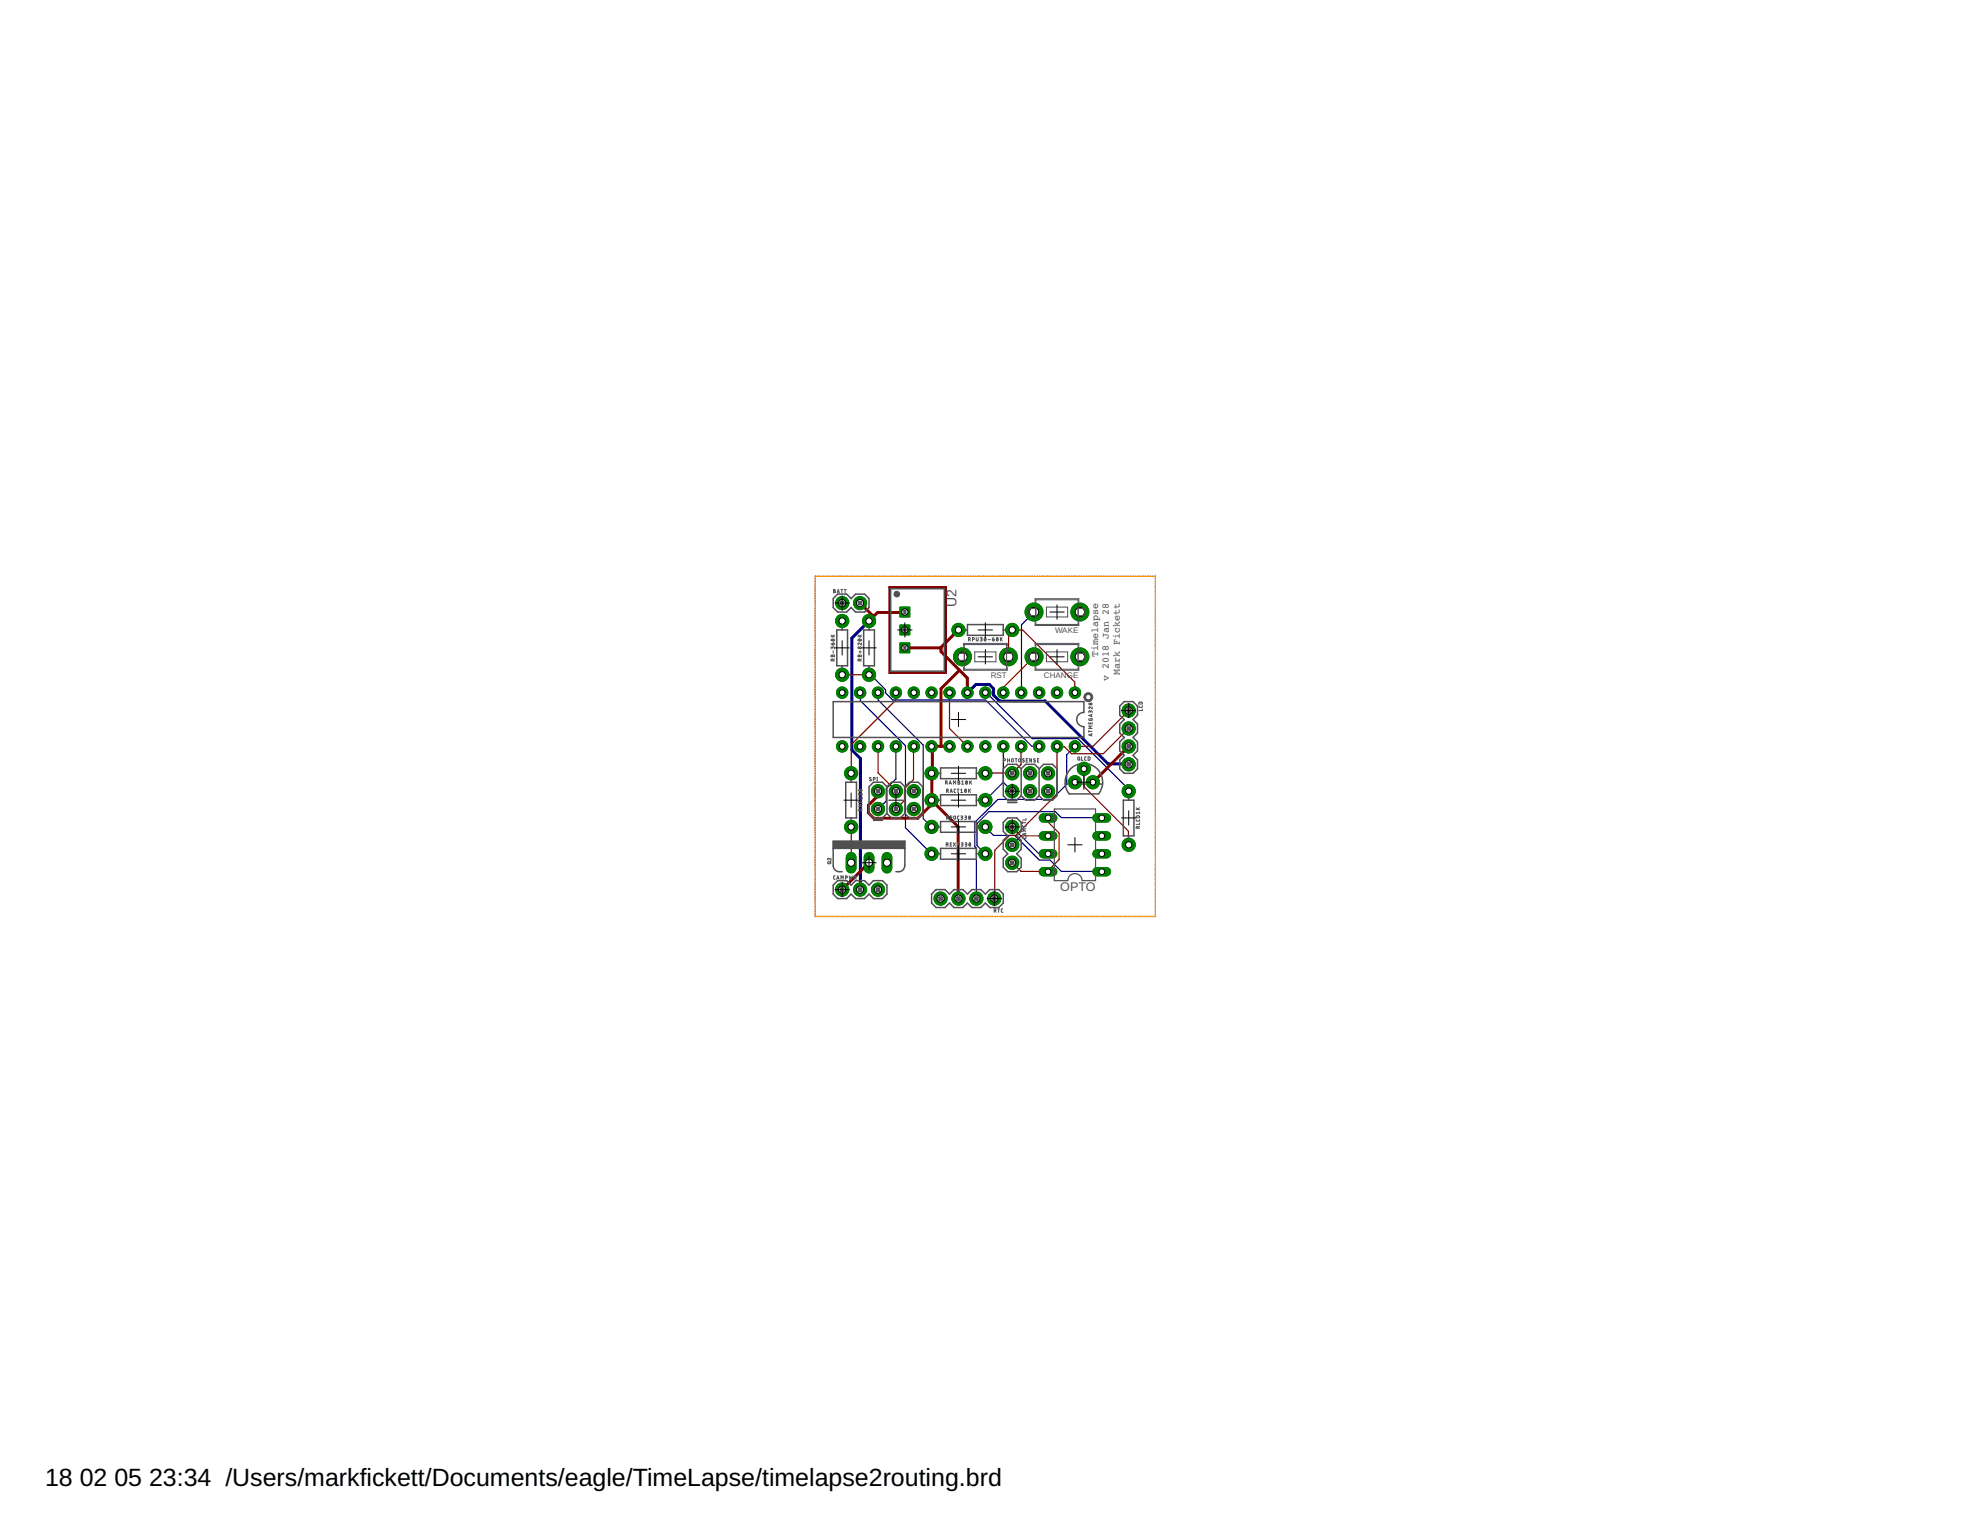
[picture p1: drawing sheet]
<svg xmlns="http://www.w3.org/2000/svg" width="279mm" height="216mm" viewBox="0 0 279 216" stroke-linecap="round" stroke-linejoin="round" font-family="sans-serif">
<defs><g id="words">
<g font-size="3.5">
<text x="6.4" y="210.7">18</text>
<text x="11.3" y="210.7">02</text>
<text x="16.2" y="210.7">05</text>
<text x="21.1" y="210.7">23:34 /Users/markfickett/Documents/eagle/TimeLapse/timelapse2routing.brd</text>
</g>
<text font-size="2" fill="#505050" x="135.6" y="86" transform="rotate(-90 135.6 86)">U2</text>
<text font-size="1.8" fill="#505050" x="150.3" y="126.4">OPTO</text>
<g font-size="1.4" fill="#505050">
<text x="155.7" y="93.2" transform="rotate(-90 155.7 93.2)">Timelapse</text>
<text x="158.7" y="95.7" transform="rotate(-90 158.7 95.7)">Mark Fickett</text>
<text x="157.2" y="96.6" transform="rotate(-90 157.2 96.6)">v 2018 Jan 28</text>
</g>
<g font-size="1.1" fill="#505050">
<text x="149.6" y="89.7">WAKE</text>
<text x="140.4" y="96.1">RST</text>
<text x="148" y="96.1">CHANGE</text>
</g>
</g></defs>
<path d="M142.9 113.7h1.2" fill="none" stroke="#505050" stroke-width=".21"/>
<path d="M123.2 88l-2.4 2.5v15.8l1.2 1.2-.1 18.6M137.1 98.2l1.2-1.2h2l.5 .6v1l.9 .8h6.5l8.9 8.9 2.9 .1" fill="none" stroke="#000080" stroke-width=".42"/>
<g fill="none" stroke="#000080" stroke-width=".17">
<path d="M115.6 82v.1M115.6 82.4h.1M115.6 82.7v.1M115.6 83.1h.1M115.6 83.4v.1M115.6 83.8h.1M115.6 84.1v.1M115.6 84.5h.1M115.6 84.8v.1M115.6 85.2h.1M115.6 85.5v.1M115.6 85.9h.1"/>
<path d="M115.6 86.2v.1M115.6 86.6h.1M115.6 86.9v.1M115.6 87.3h.1M115.6 87.6v.1M115.6 88h.1M115.6 88.3v.1M115.6 88.7h.1M115.6 89v.1M115.6 89.4h.1M115.6 89.7v.1M115.6 90.1h.1"/>
<path d="M115.6 90.4v.1M115.6 90.8h.1M115.6 91.1v.1M115.6 91.5h.1M115.6 91.8v.1M115.6 92.2h.1M115.6 92.5v.1M115.6 92.9h.1M115.6 93.2v.1M115.6 93.6h.1M115.6 93.9v.1M115.6 94.3h.1"/>
<path d="M115.6 94.6v.1M115.6 95h.1M115.6 95.3v.1M115.6 95.7h.1M115.6 96v.1M115.6 96.4h.1M115.6 96.7v.1M115.6 97v.1M115.6 97.4v.1M115.6 97.7v.1M115.6 98.1h.1M115.6 98.4v.1"/>
<path d="M115.6 98.8h.1M115.6 99.1v.1M115.6 99.5h.1M115.6 99.8v.1M115.6 81.7h.1M115.9 81.7h.1M116.3 81.7h.1M116.6 81.7h.1M117 81.7h.1M117.3 81.7h.1M117.7 81.7h.1M118 81.7h.1"/>
<path d="M118.4 81.7h.1M118.7 81.7h.1M119.1 81.7h.1M119.4 81.7h.1M119.8 81.7h.1M120.1 81.7h.1M120.5 81.7h.1M120.8 81.7h.1M121.2 81.7h.1M121.5 81.7h.1M121.9 81.7h.1M121.9 98.2l.1 1.1 6.4 6.4v11.6l3.7 3.7"/>
<path d="M122.2 81.7h.1M122.6 81.7h.1M122.9 81.7h.1M123.2 95.7h.2l2.1 2.1v.4l1 1h13.2l6.6 6.6h1M123.3 81.7h.1M123.6 81.7h.1M124 81.7h.1M124.3 81.7h.1M124.5 98.2v1l6.4 6.4v10.5l1.2 1.1M124.7 81.7h.1M125 81.7h.1M125.3 81.7h.1"/>
<path d="M125.7 81.7h.1M126 81.7h.1M126.4 81.7h.1M126.7 81.7h.1M127.1 81.7h.1M127.4 81.7h.1M127.8 81.7h.1M128.1 81.7h.1M128.5 81.7h.1M128.8 81.7h.1M129.2 81.7h.1M129.5 81.7h.1"/>
<path d="M129.9 81.7h.1M130.2 81.7h.1M130.6 81.7h.1M130.9 81.7h.1M131.3 81.7h.1M131.6 81.7h.1M132 81.7h.1M132.3 81.7h.1M132.7 81.7h.1M133 81.7h.1M133.4 81.7h.1M133.7 81.7h.1"/>
<path d="M134.1 81.7h.1M134.4 81.7h.1M134.8 81.7h.1M135.1 81.7h.1M135.5 81.7h.1M135.8 81.7h.1M136.2 81.7h.1M136.5 81.7h.1M136.9 81.7h.1M137.2 81.7h.1M137.6 81.7h.1M137.9 81.7h.1"/>
<path d="M138.3 81.7h.1M138.6 81.7h.1M139 81.7h.1M139.3 81.7h.1M139.7 81.7h.1M139.7 98.2h.2l6.4 6.5h6.5l7.2 7.2v.3M140 81.7h.1M140.4 81.7h.1M140.7 81.7h.1M141.1 81.7h.1M141.4 81.7h.1M141.8 81.7h.1"/>
<path d="M142.1 81.7h.1M142.5 81.7h.1M142.8 81.7h.1M143.2 81.7h.1M143.5 81.7h.1M143.8 81.7h.1M144.2 81.7h.1M144.5 81.7h.1M144.9 81.7h.1M145.2 81.7h.1M145.6 81.7h.1M145.9 81.7h.1"/>
<path d="M146.3 81.7h.1M146.6 86.8l-1.8 1.8v9.6M146.6 81.7h.1M147 81.7h.1M147.3 81.7h.1M147.7 81.7h.1M148 81.7h.1M148.4 81.7h.1M148.7 81.7h.1M149.1 81.7h.1M149.4 81.7h.1M149.8 81.7h.1"/>
<path d="M150.1 81.7h.1M150.5 81.7h.1M150.8 81.7h.1M151.2 81.7h.1M151.5 81.7h.1M151.9 81.7h.1M152.2 81.7h.1M152.6 81.7h.1M152.9 81.7h.1M153.3 81.7h.1M153.6 81.7h.1M154 81.7h.1"/>
<path d="M154.3 81.7h.1M154.7 81.7h.1M155 81.7h.1M155.4 81.7h.1M155.7 81.7h.1M156.1 81.7h.1M156.4 81.7h.1M156.8 81.7h.1M157.1 81.7h.1M157.5 81.7h.1M157.8 81.7h.1M158.2 81.7h.1"/>
<path d="M158.5 81.7h.1M158.9 81.7h.1M159.2 81.7h.1M159.6 81.7h.1M159.9 81.7h.1M160.3 81.7h.1M160.6 81.7h.1M161 81.7h.1M161.3 81.7h.1M161.6 81.7h.1M162 81.7h.1M162.3 81.7h.1"/>
<path d="M162.7 81.7h.1M163 81.7h.1M163.4 81.7h.1M163.7 81.7h.1M163.8 82v.1M163.8 82.4h.1M163.8 82.7v.1M163.8 83.1h.1M163.8 83.4v.1M163.8 83.8h.1M163.8 84.1v.1M163.8 84.5h.1"/>
<path d="M163.8 84.8v.1M163.8 85.2h.1M163.8 85.5v.1M163.8 85.9h.1M163.8 86.2v.1M163.8 86.6h.1M163.8 86.9v.1M163.8 87.3h.1M163.8 87.6v.1M163.8 88h.1M163.8 88.3v.1M163.8 88.7h.1"/>
<path d="M163.8 89v.1M163.8 89.4h.1M163.8 89.7v.1M163.8 90.1h.1M163.8 90.4v.1M163.8 90.8h.1M163.8 91.1v.1M163.8 91.5h.1M163.8 91.8v.1M163.8 92.2h.1M163.8 92.5v.1M163.8 92.9h.1"/>
<path d="M163.8 93.2v.1M163.8 93.6h.1M163.8 93.9v.1M163.8 94.3h.1M163.8 94.6v.1M163.8 95h.1M163.8 95.3v.1M163.8 95.7h.1M163.8 96v.1M163.8 96.4h.1M163.8 96.7v.1M163.8 97v.1"/>
<path d="M163.8 97.4v.1M163.8 97.7v.1M163.8 98.1h.1M163.8 98.4v.1M163.8 98.8h.1M163.8 99.1v.1M163.8 99.5h.1M163.8 99.8v.1M115.6 100.2h.1M115.6 100.5v.1M115.6 100.9h.1M115.6 101.2v.1"/>
<path d="M115.6 101.6h.1M115.6 101.9v.1M115.6 102.3h.1M115.6 102.6v.1M115.6 103h.1M115.6 103.3v.1M115.6 103.7h.1M115.6 104v.1M115.6 104.4h.1M115.6 104.7v.1M115.6 105.1h.1M115.6 105.4v.1"/>
<path d="M115.6 105.8h.1M115.6 106.1v.1M115.6 106.5h.1M115.6 106.8v.1M115.6 107.2h.1M115.6 107.5v.1M115.6 107.9h.1M115.6 108.2v.1M115.6 108.6h.1M115.6 108.9v.1M115.6 109.3h.1M115.6 109.6v.1"/>
<path d="M115.6 110h.1M115.6 110.3v.1M115.6 110.7h.1M115.6 111v.1M115.6 111.4h.1M115.6 111.7v.1M115.6 112.1h.1M115.6 112.4v.1M115.6 112.8h.1M115.6 113.1v.1M115.6 113.5h.1M115.6 113.8v.1"/>
<path d="M115.6 114.2h.1M115.6 114.5v.1M115.6 114.9h.1M115.6 115.2v.1M115.6 115.6h.1M115.6 115.9v.1M115.6 116.3h.1M115.6 116.6h.1M115.6 117h.1M115.6 117.3h.1M115.6 117.7h.1M115.6 118h.1"/>
<path d="M115.6 118.4h.1M115.6 118.7h.1M115.6 119.1h.1M115.6 119.4h.1M115.6 119.8h.1M127 105.8v4.6l-1.4 1.4v1.8l-1.1 1.1M139.7 117.2l1.1 1.2h3l3.5 3.5h1.5l1.7 1.6 5.7 .1M142.2 105.8v5.1M142.2 110.9l1.3 1.3M142.2 110.9l-2.5 2.5M143.5 117.2l3.8 3.8h1.2M152.4 105.8l-1.2 1.2v4.2l-2.1 2.1h-7.6l-3.3 3.3v3.4l.2 .2v7.2"/>
<path d="M156.2 116l-5.7-.1-.9-.8h-9.4l-1.7 1.7v3.1l1.2 1.1M163.8 100.2h.1M163.8 100.5v.1M163.8 100.9h.1M163.8 101.2v.1M163.8 101.6h.1M163.8 101.9v.1M163.8 102.3h.1M163.8 102.6v.1M163.8 103h.1M163.8 103.3v.1M163.8 103.7h.1"/>
<path d="M163.8 104v.1M163.8 104.4h.1M163.8 104.7v.1M163.8 105.1h.1M163.8 105.4v.1M163.8 105.8h.1M163.8 106.1v.1M163.8 106.5h.1M163.8 106.8v.1M163.8 107.2h.1M163.8 107.5v.1M163.8 107.9h.1"/>
<path d="M163.8 108.2v.1M163.8 108.6h.1M163.8 108.9v.1M163.8 109.3h.1M163.8 109.6v.1M163.8 110h.1M163.8 110.3v.1M163.8 110.7h.1M163.8 111v.1M163.8 111.4h.1M163.8 111.7v.1M163.8 112.1h.1"/>
<path d="M163.8 112.4v.1M163.8 112.8h.1M163.8 113.1v.1M163.8 113.5h.1M163.8 113.8v.1M163.8 114.2h.1M163.8 114.5v.1M163.8 114.9h.1M163.8 115.2v.1M163.8 115.6h.1M163.8 115.9v.1M163.8 116.3h.1"/>
<path d="M163.8 116.6h.1M163.8 117h.1M163.8 117.3h.1M163.8 117.7h.1M163.8 118h.1M163.8 118.4h.1M163.8 118.7h.1M163.8 119.1h.1M163.8 119.4h.1M163.8 119.8h.1M115.6 120.1h.1M115.6 120.5h.1"/>
<path d="M115.6 120.8h.1M115.6 121.2h.1M115.6 121.5h.1M115.6 121.9h.1M115.6 122.2h.1M115.6 122.5v.1M115.6 122.9h.1M115.6 123.2v.1M115.6 123.6h.1M115.6 123.9v.1M115.6 124.3h.1M115.6 124.6v.1"/>
<path d="M115.6 125h.1M115.6 125.3v.1M115.6 125.7h.1M115.6 126v.1M115.6 126.4h.1M115.6 126.7v.1M115.6 127.1h.1M115.6 127.4v.1M115.6 127.8h.1M115.6 128.1v.1M115.6 128.5h.1M115.6 128.8v.1"/>
<path d="M115.6 129.2h.1M115.6 129.5v.1M115.6 129.9h.1M115.9 129.9h.1M116.3 129.9h.1M116.6 129.9h.1M117 129.9h.1M117.3 129.9h.1M117.7 129.9h.1M118 129.9h.1M118.4 129.9h.1M118.7 129.9h.1"/>
<path d="M119.1 129.9h.1M119.4 129.9h.1M119.8 129.9h.1M120.1 129.9h.1M120.5 129.9h.1M120.8 129.9h.1M121.2 129.9h.1M121.5 129.9h.1M121.9 129.9h.1M122.2 129.9h.1M122.6 129.9h.1M122.9 129.9h.1"/>
<path d="M123.3 129.9h.1M123.6 129.9h.1M124 129.9h.1M124.3 129.9h.1M124.7 129.9h.1M125 129.9h.1M125.3 129.9h.1M125.7 129.9h.1M126 129.9h.1M126.4 129.9h.1M126.7 129.9h.1M127.1 129.9h.1"/>
<path d="M127.4 129.9h.1M127.8 129.9h.1M128.1 129.9h.1M128.5 129.9h.1M128.8 129.9h.1M129.2 129.9h.1M129.5 129.9h.1M129.9 129.9h.1M130.2 129.9h.1M130.6 129.9h.1M130.9 129.9h.1M131.3 129.9h.1"/>
<path d="M131.6 129.9h.1M132 129.9h.1M132.3 129.9h.1M132.7 129.9h.1M133 129.9h.1M133.4 129.9h.1M133.7 129.9h.1M134.1 129.9h.1M134.4 129.9h.1M134.8 129.9h.1M135.1 129.9h.1M135.5 129.9h.1"/>
<path d="M135.8 129.9h.1M136.2 129.9h.1M136.5 129.9h.1M136.9 129.9h.1M137.2 129.9h.1M137.6 129.9h.1M137.9 129.9h.1M138.3 129.9h.1M138.6 129.9h.1M139 129.9h.1M139.3 129.9h.1M139.7 129.9h.1"/>
<path d="M140 129.9h.1M140.4 129.9h.1M140.7 129.9h.1M141.1 129.9h.1M141.4 129.9h.1M141.8 129.9h.1M142.1 129.9h.1M142.5 129.9h.1M142.8 129.9h.1M143.2 129.9h.1M143.5 129.9h.1M143.8 129.9h.1"/>
<path d="M144.2 129.9h.1M144.5 129.9h.1M144.9 129.9h.1M145.2 129.9h.1M145.6 129.9h.1M145.9 129.9h.1M146.3 129.9h.1M146.6 129.9h.1M147 129.9h.1M147.3 129.9h.1M147.7 129.9h.1M148 129.9h.1"/>
<path d="M148.4 129.9h.1M148.5 121h.1M148.7 129.9h.1M149.1 129.9h.1M149.4 129.9h.1M149.8 129.9h.1M150.1 129.9h.1M150.5 129.9h.1M150.8 129.9h.1M151.2 129.9h.1M151.5 129.9h.1M151.9 129.9h.1"/>
<path d="M152.2 129.9h.1M152.6 129.9h.1M152.9 129.9h.1M153.3 129.9h.1M153.6 129.9h.1M154 129.9h.1M154.3 129.9h.1M154.7 129.9h.1M155 129.9h.1M155.4 129.9h.1M155.7 129.9h.1M156.1 129.9h.1"/>
<path d="M156.4 129.9h.1M156.8 129.9h.1M157.1 129.9h.1M157.5 129.9h.1M157.8 129.9h.1M158.2 129.9h.1M158.5 129.9h.1M158.9 129.9h.1M159.2 129.9h.1M159.6 129.9h.1M159.9 129.9h.1M160.3 129.9h.1"/>
<path d="M160.6 129.9h.1M161 129.9h.1M161.3 129.9h.1M161.6 129.9h.1M162 129.9h.1M162.3 129.9h.1M162.7 129.9h.1M163 129.9h.1M163.4 129.9h.1M163.8 120.1h.1M163.8 120.5h.1M163.8 120.8h.1"/>
<path d="M163.8 121.2h.1M163.8 121.5h.1M163.8 121.9h.1M163.8 122.2h.1M163.8 122.5v.1M163.8 122.9h.1M163.8 123.2v.1M163.8 123.6h.1M163.8 123.9v.1M163.8 124.3h.1M163.8 124.6v.1M163.8 125h.1"/>
<path d="M163.8 125.3v.1M163.8 125.7h.1M163.8 126v.1M163.8 126.4h.1M163.8 126.7v.1M163.8 127.1h.1M163.8 127.4v.1M163.8 127.8h.1M163.8 128.1v.1M163.8 128.5h.1M163.8 128.8v.1M163.8 129.2h.1"/>
<path d="M163.8 129.5v.1M163.8 129.9h-.1"/>
</g>
<circle cx="152.4" cy="98.2" r=".8" fill="#008000" stroke="#008000" stroke-width=".14"/>
<circle cx="152.4" cy="98.2" r=".4" fill="#fff" stroke="#000" stroke-width=".14"/>
<circle cx="149.8" cy="98.2" r=".8" fill="#008000" stroke="#008000" stroke-width=".14"/>
<circle cx="149.8" cy="98.2" r=".4" fill="#fff" stroke="#000" stroke-width=".14"/>
<circle cx="147.3" cy="98.2" r=".8" fill="#008000" stroke="#008000" stroke-width=".14"/>
<circle cx="147.3" cy="98.2" r=".4" fill="#fff" stroke="#000" stroke-width=".14"/>
<circle cx="144.8" cy="98.2" r=".8" fill="#008000" stroke="#008000" stroke-width=".14"/>
<circle cx="144.8" cy="98.2" r=".4" fill="#fff" stroke="#000" stroke-width=".14"/>
<circle cx="142.2" cy="98.2" r=".8" fill="#008000" stroke="#008000" stroke-width=".14"/>
<circle cx="142.2" cy="98.2" r=".4" fill="#fff" stroke="#000" stroke-width=".14"/>
<circle cx="139.7" cy="98.2" r=".8" fill="#008000" stroke="#008000" stroke-width=".14"/>
<circle cx="139.7" cy="98.2" r=".4" fill="#fff" stroke="#000" stroke-width=".14"/>
<circle cx="137.1" cy="98.2" r=".8" fill="#008000" stroke="#008000" stroke-width=".14"/>
<circle cx="137.1" cy="98.2" r=".4" fill="#fff" stroke="#000" stroke-width=".14"/>
<circle cx="134.6" cy="98.2" r=".8" fill="#008000" stroke="#008000" stroke-width=".14"/>
<circle cx="134.6" cy="98.2" r=".4" fill="#fff" stroke="#000" stroke-width=".14"/>
<circle cx="132.1" cy="98.2" r=".8" fill="#008000" stroke="#008000" stroke-width=".14"/>
<circle cx="132.1" cy="98.2" r=".4" fill="#fff" stroke="#000" stroke-width=".14"/>
<circle cx="129.5" cy="98.2" r=".8" fill="#008000" stroke="#008000" stroke-width=".14"/>
<circle cx="129.5" cy="98.2" r=".4" fill="#fff" stroke="#000" stroke-width=".14"/>
<circle cx="127" cy="98.2" r=".8" fill="#008000" stroke="#008000" stroke-width=".14"/>
<circle cx="127" cy="98.2" r=".4" fill="#fff" stroke="#000" stroke-width=".14"/>
<circle cx="124.5" cy="98.2" r=".8" fill="#008000" stroke="#008000" stroke-width=".14"/>
<circle cx="124.5" cy="98.2" r=".4" fill="#fff" stroke="#000" stroke-width=".14"/>
<circle cx="121.9" cy="98.2" r=".8" fill="#008000" stroke="#008000" stroke-width=".14"/>
<circle cx="121.9" cy="98.2" r=".4" fill="#fff" stroke="#000" stroke-width=".14"/>
<circle cx="119.4" cy="98.2" r=".8" fill="#008000" stroke="#008000" stroke-width=".14"/>
<circle cx="119.4" cy="98.2" r=".4" fill="#fff" stroke="#000" stroke-width=".14"/>
<circle cx="119.4" cy="105.8" r=".8" fill="#008000" stroke="#008000" stroke-width=".14"/>
<circle cx="119.4" cy="105.8" r=".4" fill="#fff" stroke="#000" stroke-width=".14"/>
<circle cx="121.9" cy="105.8" r=".8" fill="#008000" stroke="#008000" stroke-width=".14"/>
<circle cx="121.9" cy="105.8" r=".4" fill="#fff" stroke="#000" stroke-width=".14"/>
<circle cx="124.5" cy="105.8" r=".8" fill="#008000" stroke="#008000" stroke-width=".14"/>
<circle cx="124.5" cy="105.8" r=".4" fill="#fff" stroke="#000" stroke-width=".14"/>
<circle cx="127" cy="105.8" r=".8" fill="#008000" stroke="#008000" stroke-width=".14"/>
<circle cx="127" cy="105.8" r=".4" fill="#fff" stroke="#000" stroke-width=".14"/>
<circle cx="129.5" cy="105.8" r=".8" fill="#008000" stroke="#008000" stroke-width=".14"/>
<circle cx="129.5" cy="105.8" r=".4" fill="#fff" stroke="#000" stroke-width=".14"/>
<circle cx="132.1" cy="105.8" r=".8" fill="#008000" stroke="#008000" stroke-width=".14"/>
<circle cx="132.1" cy="105.8" r=".4" fill="#fff" stroke="#000" stroke-width=".14"/>
<circle cx="134.6" cy="105.8" r=".8" fill="#008000" stroke="#008000" stroke-width=".14"/>
<circle cx="134.6" cy="105.8" r=".4" fill="#fff" stroke="#000" stroke-width=".14"/>
<circle cx="137.1" cy="105.8" r=".8" fill="#008000" stroke="#008000" stroke-width=".14"/>
<circle cx="137.1" cy="105.8" r=".4" fill="#fff" stroke="#000" stroke-width=".14"/>
<circle cx="139.7" cy="105.8" r=".8" fill="#008000" stroke="#008000" stroke-width=".14"/>
<circle cx="139.7" cy="105.8" r=".4" fill="#fff" stroke="#000" stroke-width=".14"/>
<circle cx="142.2" cy="105.8" r=".8" fill="#008000" stroke="#008000" stroke-width=".14"/>
<circle cx="142.2" cy="105.8" r=".4" fill="#fff" stroke="#000" stroke-width=".14"/>
<circle cx="144.8" cy="105.8" r=".8" fill="#008000" stroke="#008000" stroke-width=".14"/>
<circle cx="144.8" cy="105.8" r=".4" fill="#fff" stroke="#000" stroke-width=".14"/>
<circle cx="147.3" cy="105.8" r=".8" fill="#008000" stroke="#008000" stroke-width=".14"/>
<circle cx="147.3" cy="105.8" r=".4" fill="#fff" stroke="#000" stroke-width=".14"/>
<circle cx="149.8" cy="105.8" r=".8" fill="#008000" stroke="#008000" stroke-width=".14"/>
<circle cx="149.8" cy="105.8" r=".4" fill="#fff" stroke="#000" stroke-width=".14"/>
<circle cx="152.4" cy="105.8" r=".8" fill="#008000" stroke="#008000" stroke-width=".14"/>
<circle cx="152.4" cy="105.8" r=".4" fill="#fff" stroke="#000" stroke-width=".14"/>
<circle cx="119.4" cy="85.5" r=".93" fill="#008000" stroke="#008000" stroke-width=".14"/>
<circle cx="119.4" cy="85.5" r=".51" fill="#fff" stroke="#000" stroke-width=".14"/>
<circle cx="121.9" cy="85.5" r=".93" fill="#008000" stroke="#008000" stroke-width=".14"/>
<circle cx="121.9" cy="85.5" r=".51" fill="#fff" stroke="#000" stroke-width=".14"/>
<circle cx="143.5" cy="117.2" r=".93" fill="#008000" stroke="#008000" stroke-width=".14"/>
<circle cx="143.5" cy="117.2" r=".51" fill="#fff" stroke="#000" stroke-width=".14"/>
<circle cx="143.5" cy="119.8" r=".93" fill="#008000" stroke="#008000" stroke-width=".14"/>
<circle cx="143.5" cy="119.8" r=".51" fill="#fff" stroke="#000" stroke-width=".14"/>
<circle cx="143.5" cy="122.3" r=".93" fill="#008000" stroke="#008000" stroke-width=".14"/>
<circle cx="143.5" cy="122.3" r=".51" fill="#fff" stroke="#000" stroke-width=".14"/>
<circle cx="119.4" cy="126.1" r=".93" fill="#008000" stroke="#008000" stroke-width=".14"/>
<circle cx="119.4" cy="126.1" r=".51" fill="#fff" stroke="#000" stroke-width=".14"/>
<circle cx="121.9" cy="126.1" r=".93" fill="#008000" stroke="#008000" stroke-width=".14"/>
<circle cx="121.9" cy="126.1" r=".51" fill="#fff" stroke="#000" stroke-width=".14"/>
<circle cx="124.5" cy="126.1" r=".93" fill="#008000" stroke="#008000" stroke-width=".14"/>
<circle cx="124.5" cy="126.1" r=".51" fill="#fff" stroke="#000" stroke-width=".14"/>
<circle cx="153.1" cy="93.1" r="1.27" fill="#008000" stroke="#008000" stroke-width=".14"/>
<circle cx="153.1" cy="93.1" r=".66" fill="#fff" stroke="#000" stroke-width=".14"/>
<circle cx="146.6" cy="93.1" r="1.27" fill="#008000" stroke="#008000" stroke-width=".14"/>
<circle cx="146.6" cy="93.1" r=".66" fill="#fff" stroke="#000" stroke-width=".14"/>
<circle cx="160" cy="100.7" r=".93" fill="#008000" stroke="#008000" stroke-width=".14"/>
<circle cx="160" cy="100.7" r=".51" fill="#fff" stroke="#000" stroke-width=".14"/>
<circle cx="160" cy="103.3" r=".93" fill="#008000" stroke="#008000" stroke-width=".14"/>
<circle cx="160" cy="103.3" r=".51" fill="#fff" stroke="#000" stroke-width=".14"/>
<circle cx="160" cy="105.8" r=".93" fill="#008000" stroke="#008000" stroke-width=".14"/>
<circle cx="160" cy="105.8" r=".51" fill="#fff" stroke="#000" stroke-width=".14"/>
<circle cx="160" cy="108.4" r=".93" fill="#008000" stroke="#008000" stroke-width=".14"/>
<circle cx="160" cy="108.4" r=".51" fill="#fff" stroke="#000" stroke-width=".14"/>
<circle cx="143.5" cy="112.2" r=".93" fill="#008000" stroke="#008000" stroke-width=".14"/>
<circle cx="143.5" cy="112.2" r=".51" fill="#fff" stroke="#000" stroke-width=".14"/>
<circle cx="143.5" cy="109.6" r=".93" fill="#008000" stroke="#008000" stroke-width=".14"/>
<circle cx="143.5" cy="109.6" r=".51" fill="#fff" stroke="#000" stroke-width=".14"/>
<circle cx="146" cy="112.2" r=".93" fill="#008000" stroke="#008000" stroke-width=".14"/>
<circle cx="146" cy="112.2" r=".51" fill="#fff" stroke="#000" stroke-width=".14"/>
<circle cx="146" cy="109.6" r=".93" fill="#008000" stroke="#008000" stroke-width=".14"/>
<circle cx="146" cy="109.6" r=".51" fill="#fff" stroke="#000" stroke-width=".14"/>
<circle cx="148.6" cy="112.2" r=".93" fill="#008000" stroke="#008000" stroke-width=".14"/>
<circle cx="148.6" cy="112.2" r=".51" fill="#fff" stroke="#000" stroke-width=".14"/>
<circle cx="148.6" cy="109.6" r=".93" fill="#008000" stroke="#008000" stroke-width=".14"/>
<circle cx="148.6" cy="109.6" r=".51" fill="#fff" stroke="#000" stroke-width=".14"/>
<circle cx="152.4" cy="110.9" r=".93" fill="#008000" stroke="#008000" stroke-width=".14"/>
<circle cx="152.4" cy="110.9" r=".4" fill="#fff" stroke="#000" stroke-width=".14"/>
<circle cx="153.6" cy="109" r=".93" fill="#008000" stroke="#008000" stroke-width=".14"/>
<circle cx="153.6" cy="109" r=".4" fill="#fff" stroke="#000" stroke-width=".14"/>
<circle cx="154.9" cy="110.9" r=".93" fill="#008000" stroke="#008000" stroke-width=".14"/>
<circle cx="154.9" cy="110.9" r=".4" fill="#fff" stroke="#000" stroke-width=".14"/>
<path d="M120.6 121.5v1.6" fill="none" stroke="#008000" stroke-width="1.5"/>
<circle cx="120.6" cy="122.3" r=".51" fill="#fff" stroke="#000" stroke-width=".14"/>
<path d="M123.2 121.5v1.6" fill="none" stroke="#008000" stroke-width="1.5"/>
<circle cx="123.2" cy="122.3" r=".51" fill="#fff" stroke="#000" stroke-width=".14"/>
<path d="M125.7 121.5v1.6" fill="none" stroke="#008000" stroke-width="1.5"/>
<circle cx="125.7" cy="122.3" r=".51" fill="#fff" stroke="#000" stroke-width=".14"/>
<circle cx="132.1" cy="121" r=".93" fill="#008000" stroke="#008000" stroke-width=".14"/>
<circle cx="132.1" cy="121" r=".44" fill="#fff" stroke="#000" stroke-width=".14"/>
<circle cx="139.7" cy="121" r=".93" fill="#008000" stroke="#008000" stroke-width=".14"/>
<circle cx="139.7" cy="121" r=".44" fill="#fff" stroke="#000" stroke-width=".14"/>
<circle cx="132.1" cy="117.2" r=".93" fill="#008000" stroke="#008000" stroke-width=".14"/>
<circle cx="132.1" cy="117.2" r=".44" fill="#fff" stroke="#000" stroke-width=".14"/>
<circle cx="139.7" cy="117.2" r=".93" fill="#008000" stroke="#008000" stroke-width=".14"/>
<circle cx="139.7" cy="117.2" r=".44" fill="#fff" stroke="#000" stroke-width=".14"/>
<circle cx="123.2" cy="95.7" r=".93" fill="#008000" stroke="#008000" stroke-width=".14"/>
<circle cx="123.2" cy="95.7" r=".44" fill="#fff" stroke="#000" stroke-width=".14"/>
<circle cx="123.2" cy="88" r=".93" fill="#008000" stroke="#008000" stroke-width=".14"/>
<circle cx="123.2" cy="88" r=".44" fill="#fff" stroke="#000" stroke-width=".14"/>
<circle cx="119.4" cy="95.7" r=".93" fill="#008000" stroke="#008000" stroke-width=".14"/>
<circle cx="119.4" cy="95.7" r=".44" fill="#fff" stroke="#000" stroke-width=".14"/>
<circle cx="119.4" cy="88" r=".93" fill="#008000" stroke="#008000" stroke-width=".14"/>
<circle cx="119.4" cy="88" r=".44" fill="#fff" stroke="#000" stroke-width=".14"/>
<circle cx="120.6" cy="109.6" r=".93" fill="#008000" stroke="#008000" stroke-width=".14"/>
<circle cx="120.6" cy="109.6" r=".44" fill="#fff" stroke="#000" stroke-width=".14"/>
<circle cx="120.6" cy="117.2" r=".93" fill="#008000" stroke="#008000" stroke-width=".14"/>
<circle cx="120.6" cy="117.2" r=".44" fill="#fff" stroke="#000" stroke-width=".14"/>
<circle cx="132.1" cy="113.4" r=".93" fill="#008000" stroke="#008000" stroke-width=".14"/>
<circle cx="132.1" cy="113.4" r=".44" fill="#fff" stroke="#000" stroke-width=".14"/>
<circle cx="139.7" cy="113.4" r=".93" fill="#008000" stroke="#008000" stroke-width=".14"/>
<circle cx="139.7" cy="113.4" r=".44" fill="#fff" stroke="#000" stroke-width=".14"/>
<circle cx="139.7" cy="109.6" r=".93" fill="#008000" stroke="#008000" stroke-width=".14"/>
<circle cx="139.7" cy="109.6" r=".44" fill="#fff" stroke="#000" stroke-width=".14"/>
<circle cx="132.1" cy="109.6" r=".93" fill="#008000" stroke="#008000" stroke-width=".14"/>
<circle cx="132.1" cy="109.6" r=".44" fill="#fff" stroke="#000" stroke-width=".14"/>
<circle cx="140.9" cy="127.4" r=".93" fill="#008000" stroke="#008000" stroke-width=".14"/>
<circle cx="140.9" cy="127.4" r=".51" fill="#fff" stroke="#000" stroke-width=".14"/>
<circle cx="138.4" cy="127.4" r=".93" fill="#008000" stroke="#008000" stroke-width=".14"/>
<circle cx="138.4" cy="127.4" r=".51" fill="#fff" stroke="#000" stroke-width=".14"/>
<circle cx="135.9" cy="127.4" r=".93" fill="#008000" stroke="#008000" stroke-width=".14"/>
<circle cx="135.9" cy="127.4" r=".51" fill="#fff" stroke="#000" stroke-width=".14"/>
<circle cx="133.3" cy="127.4" r=".93" fill="#008000" stroke="#008000" stroke-width=".14"/>
<circle cx="133.3" cy="127.4" r=".51" fill="#fff" stroke="#000" stroke-width=".14"/>
<circle cx="124.5" cy="114.7" r=".93" fill="#008000" stroke="#008000" stroke-width=".14"/>
<circle cx="124.5" cy="114.7" r=".51" fill="#fff" stroke="#000" stroke-width=".14"/>
<circle cx="124.5" cy="112.2" r=".93" fill="#008000" stroke="#008000" stroke-width=".14"/>
<circle cx="124.5" cy="112.2" r=".51" fill="#fff" stroke="#000" stroke-width=".14"/>
<circle cx="127" cy="114.7" r=".93" fill="#008000" stroke="#008000" stroke-width=".14"/>
<circle cx="127" cy="114.7" r=".51" fill="#fff" stroke="#000" stroke-width=".14"/>
<circle cx="127" cy="112.2" r=".93" fill="#008000" stroke="#008000" stroke-width=".14"/>
<circle cx="127" cy="112.2" r=".51" fill="#fff" stroke="#000" stroke-width=".14"/>
<circle cx="129.5" cy="114.7" r=".93" fill="#008000" stroke="#008000" stroke-width=".14"/>
<circle cx="129.5" cy="114.7" r=".51" fill="#fff" stroke="#000" stroke-width=".14"/>
<circle cx="129.5" cy="112.2" r=".93" fill="#008000" stroke="#008000" stroke-width=".14"/>
<circle cx="129.5" cy="112.2" r=".51" fill="#fff" stroke="#000" stroke-width=".14"/>
<path d="M127.6 86.1h1.4v1.4h-1.4z" fill="#008000" stroke="#008000" stroke-width=".14"/>
<circle cx="128.3" cy="86.8" r=".44" fill="#fff" stroke="#000" stroke-width=".14"/>
<path d="M127.6 88.6h1.4v1.4h-1.4z" fill="#008000" stroke="#008000" stroke-width=".14"/>
<circle cx="128.3" cy="89.3" r=".44" fill="#fff" stroke="#000" stroke-width=".14"/>
<path d="M127.6 91.1h1.4v1.4h-1.4z" fill="#008000" stroke="#008000" stroke-width=".14"/>
<circle cx="128.3" cy="91.8" r=".44" fill="#fff" stroke="#000" stroke-width=".14"/>
<circle cx="153.1" cy="86.8" r="1.27" fill="#008000" stroke="#008000" stroke-width=".14"/>
<circle cx="153.1" cy="86.8" r=".66" fill="#fff" stroke="#000" stroke-width=".14"/>
<circle cx="146.6" cy="86.8" r="1.27" fill="#008000" stroke="#008000" stroke-width=".14"/>
<circle cx="146.6" cy="86.8" r=".66" fill="#fff" stroke="#000" stroke-width=".14"/>
<path d="M155.5 123.6h1.3" fill="none" stroke="#008000" stroke-width="1.3"/>
<circle cx="156.2" cy="123.6" r=".4" fill="#fff" stroke="#000" stroke-width=".14"/>
<path d="M155.5 121h1.3" fill="none" stroke="#008000" stroke-width="1.3"/>
<circle cx="156.2" cy="121" r=".4" fill="#fff" stroke="#000" stroke-width=".14"/>
<path d="M147.9 121h1.3" fill="none" stroke="#008000" stroke-width="1.3"/>
<circle cx="148.6" cy="121" r=".4" fill="#fff" stroke="#000" stroke-width=".14"/>
<path d="M147.9 123.6h1.3" fill="none" stroke="#008000" stroke-width="1.3"/>
<circle cx="148.6" cy="123.6" r=".4" fill="#fff" stroke="#000" stroke-width=".14"/>
<path d="M155.5 118.5h1.3" fill="none" stroke="#008000" stroke-width="1.3"/>
<circle cx="156.2" cy="118.5" r=".4" fill="#fff" stroke="#000" stroke-width=".14"/>
<path d="M155.5 116h1.3" fill="none" stroke="#008000" stroke-width="1.3"/>
<circle cx="156.2" cy="116" r=".4" fill="#fff" stroke="#000" stroke-width=".14"/>
<path d="M147.9 118.5h1.3" fill="none" stroke="#008000" stroke-width="1.3"/>
<circle cx="148.6" cy="118.5" r=".4" fill="#fff" stroke="#000" stroke-width=".14"/>
<path d="M147.9 116h1.3" fill="none" stroke="#008000" stroke-width="1.3"/>
<circle cx="148.6" cy="116" r=".4" fill="#fff" stroke="#000" stroke-width=".14"/>
<circle cx="143.5" cy="89.3" r=".93" fill="#008000" stroke="#008000" stroke-width=".14"/>
<circle cx="143.5" cy="89.3" r=".44" fill="#fff" stroke="#000" stroke-width=".14"/>
<circle cx="135.9" cy="89.3" r=".93" fill="#008000" stroke="#008000" stroke-width=".14"/>
<circle cx="135.9" cy="89.3" r=".44" fill="#fff" stroke="#000" stroke-width=".14"/>
<circle cx="142.9" cy="93.1" r="1.27" fill="#008000" stroke="#008000" stroke-width=".14"/>
<circle cx="142.9" cy="93.1" r=".66" fill="#fff" stroke="#000" stroke-width=".14"/>
<circle cx="136.4" cy="93.1" r="1.27" fill="#008000" stroke="#008000" stroke-width=".14"/>
<circle cx="136.4" cy="93.1" r=".66" fill="#fff" stroke="#000" stroke-width=".14"/>
<circle cx="160" cy="112.2" r=".93" fill="#008000" stroke="#008000" stroke-width=".14"/>
<circle cx="160" cy="112.2" r=".44" fill="#fff" stroke="#000" stroke-width=".14"/>
<circle cx="160" cy="119.8" r=".93" fill="#008000" stroke="#008000" stroke-width=".14"/>
<circle cx="160" cy="119.8" r=".44" fill="#fff" stroke="#000" stroke-width=".14"/>
<path d="M121.9 85.5l1.8 1.8-.5 .7 1.2-1.2h3.9M128.3 91.8h5M133.3 91.8l.1 .6 2.6 2.6M135.9 89.3l-2.6 2.5M136 95l1.1 1.1v2.1M136 95l-2.6 2.6v8.2M124.5 112.2l-.1 .7-1.3 1.3v1l.8 .8h6.2l2.1-2.1-.1-.5M132.1 113.4l3.7 3.8 .1 10.2M134.6 105.8h-2.5l.1 .1-.1 7.5M160 105.8l-5.1 5.1M123.2 122.3l-3.8 3.8" fill="none" stroke="#800000" stroke-width=".42"/>
<g fill="none" stroke="#800000" stroke-width=".17">
<path d="M115.6 82v.1M115.6 82.4h.1M115.6 82.7v.1M115.6 83.1h.1M115.6 83.4v.1M115.6 83.8h.1M115.6 84.1v.1M115.6 84.5h.1M115.6 84.8v.1M115.6 85.2h.1M115.6 85.5v.1M115.6 85.9h.1"/>
<path d="M115.6 86.2v.1M115.6 86.6h.1M115.6 86.9v.1M115.6 87.3h.1M115.6 87.6v.1M115.6 88h.1M115.6 88.3v.1M115.6 88.7h.1M115.6 89v.1M115.6 89.4h.1M115.6 89.7v.1M115.6 90.1h.1"/>
<path d="M115.6 90.4v.1M115.6 90.8h.1M115.6 91.1v.1M115.6 91.5h.1M115.6 91.8v.1M115.6 92.2h.1M115.6 92.5v.1M115.6 92.9h.1M115.6 93.2v.1M115.6 93.6h.1M115.6 93.9v.1M115.6 94.3h.1"/>
<path d="M115.6 94.6v.1M115.6 95h.1M115.6 95.3v.1M115.6 95.7h.1M115.6 96v.1M115.6 96.4h.1M115.6 96.7v.1M115.6 97v.1M115.6 97.4v.1M115.6 97.7v.1M115.6 98.1h.1M115.6 98.4v.1"/>
<path d="M115.6 98.8h.1M115.6 99.1v.1M115.6 99.5h.1M115.6 99.8v.1M115.6 81.7h.1M115.9 81.7h.1M116.3 81.7h.1M116.6 81.7h.1M117 81.7h.1M117.3 81.7h.1M117.7 81.7h.1M118 81.7h.1"/>
<path d="M118.4 81.7h.1M118.7 81.7h.1M119.1 81.7h.1M119.4 95.7h3.8M119.4 81.7h.1M119.8 81.7h.1M120.1 81.7h.1M120.5 81.7h.1M120.8 81.7h.1M121.2 81.7h.1M121.5 81.7h.1M121.9 81.7h.1"/>
<path d="M122.2 81.7h.1M122.6 81.7h.1M122.9 81.7h.1M123.3 81.7h.1M123.6 81.7h.1M124 81.7h.1M124.3 81.7h.1M124.7 81.7h.1M125 81.7h.1M125.3 81.7h.1M125.7 81.7h.1M126 81.7h.1"/>
<path d="M126.4 81.7h.1M126.7 81.7h.1M127 98.2v1l-6.3 6.4-.1 4M127.1 81.7h.1M127.4 81.7h.1M127.8 81.7h.1M128.1 81.7h.1M128.5 81.7h.1M128.8 81.7h.1M129.2 81.7h.1M129.5 81.7h.1M129.9 81.7h.1"/>
<path d="M130.2 81.7h.1M130.6 81.7h.1M130.9 81.7h.1M131.3 81.7h.1M131.6 81.7h.1M132 81.7h.1M132.3 81.7h.1M132.7 81.7h.1M133 81.7h.1M133.4 81.7h.1M133.7 81.7h.1M134.1 81.7h.1"/>
<path d="M134.4 81.7h.1M134.6 98.2v5.1l2.5 2.5M134.8 81.7h.1M135.1 81.7h.1M135.5 81.7h.1M135.8 81.7h.1M136.2 81.7h.1M136.5 81.7h.1M136.9 81.7h.1M137.2 81.7h.1M137.6 81.7h.1M137.9 81.7h.1"/>
<path d="M138.3 81.7h.1M138.6 81.7h.1M139 81.7h.1M139.3 81.7h.1M139.7 81.7h.1M140 81.7h.1M140.4 81.7h.1M140.7 81.7h.1M141.1 81.7h.1M141.4 81.7h.1M141.8 81.7h.1M142.1 81.7h.1"/>
<path d="M142.5 81.7h.1M142.8 81.7h.1M142.9 93.1l.1-3.3 .5-.5h1.5l7.4 7.4v1.5M143.2 81.7h.1M143.5 81.7h.1M143.8 81.7h.1M144.2 81.7h.1M144.5 81.7h.1M144.9 81.7h.1M145.2 81.7h.1M145.6 81.7h.1M145.9 81.7h.1"/>
<path d="M146.3 81.7h.1M146.6 93.1l-4.4 4.4v.7M146.6 81.7h.1M147 81.7h.1M147.3 81.7h.1M147.7 81.7h.1M148 81.7h.1M148.4 81.7h.1M148.7 81.7h.1M149.1 81.7h.1M149.4 81.7h.1M149.8 81.7h.1"/>
<path d="M150.1 81.7h.1M150.5 81.7h.1M150.8 81.7h.1M151.2 81.7h.1M151.5 81.7h.1M151.9 81.7h.1M152.2 81.7h.1M152.6 81.7h.1M152.9 81.7h.1M153.3 81.7h.1M153.6 81.7h.1M154 81.7h.1"/>
<path d="M154.3 81.7h.1M154.7 81.7h.1M155 81.7h.1M155.4 81.7h.1M155.7 81.7h.1M156.1 81.7h.1M156.4 81.7h.1M156.8 81.7h.1M157.1 81.7h.1M157.5 81.7h.1M157.8 81.7h.1M158.2 81.7h.1"/>
<path d="M158.5 81.7h.1M158.9 81.7h.1M159.2 81.7h.1M159.6 81.7h.1M159.9 81.7h.1M160.3 81.7h.1M160.6 81.7h.1M161 81.7h.1M161.3 81.7h.1M161.6 81.7h.1M162 81.7h.1M162.3 81.7h.1"/>
<path d="M162.7 81.7h.1M163 81.7h.1M163.4 81.7h.1M163.7 81.7h.1M163.8 82v.1M163.8 82.4h.1M163.8 82.7v.1M163.8 83.1h.1M163.8 83.4v.1M163.8 83.8h.1M163.8 84.1v.1M163.8 84.5h.1"/>
<path d="M163.8 84.8v.1M163.8 85.2h.1M163.8 85.5v.1M163.8 85.9h.1M163.8 86.2v.1M163.8 86.6h.1M163.8 86.9v.1M163.8 87.3h.1M163.8 87.6v.1M163.8 88h.1M163.8 88.3v.1M163.8 88.7h.1"/>
<path d="M163.8 89v.1M163.8 89.4h.1M163.8 89.7v.1M163.8 90.1h.1M163.8 90.4v.1M163.8 90.8h.1M163.8 91.1v.1M163.8 91.5h.1M163.8 91.8v.1M163.8 92.2h.1M163.8 92.5v.1M163.8 92.9h.1"/>
<path d="M163.8 93.2v.1M163.8 93.6h.1M163.8 93.9v.1M163.8 94.3h.1M163.8 94.6v.1M163.8 95h.1M163.8 95.3v.1M163.8 95.7h.1M163.8 96v.1M163.8 96.4h.1M163.8 96.7v.1M163.8 97v.1"/>
<path d="M163.8 97.4v.1M163.8 97.7v.1M163.8 98.1h.1M163.8 98.4v.1M163.8 98.8h.1M163.8 99.1v.1M163.8 99.5h.1M163.8 99.8v.1M115.6 100.2h.1M115.6 100.5v.1M115.6 100.9h.1M115.6 101.2v.1"/>
<path d="M115.6 101.6h.1M115.6 101.9v.1M115.6 102.3h.1M115.6 102.6v.1M115.6 103h.1M115.6 103.3v.1M115.6 103.7h.1M115.6 104v.1M115.6 104.4h.1M115.6 104.7v.1M115.6 105.1h.1M115.6 105.4v.1"/>
<path d="M115.6 105.8h.1M115.6 106.1v.1M115.6 106.5h.1M115.6 106.8v.1M115.6 107.2h.1M115.6 107.5v.1M115.6 107.9h.1M115.6 108.2v.1M115.6 108.6h.1M115.6 108.9v.1M115.6 109.3h.1M115.6 109.6v.1"/>
<path d="M115.6 110h.1M115.6 110.3v.1M115.6 110.7h.1M115.6 111v.1M115.6 111.4h.1M115.6 111.7v.1M115.6 112.1h.1M115.6 112.4v.1M115.6 112.8h.1M115.6 113.1v.1M115.6 113.5h.1M115.6 113.8v.1"/>
<path d="M115.6 114.2h.1M115.6 114.5v.1M115.6 114.9h.1M115.6 115.2v.1M115.6 115.6h.1M115.6 115.9v.1M115.6 116.3h.1M115.6 116.6h.1M115.6 117h.1M115.6 117.3h.1M115.6 117.7h.1M115.6 118h.1"/>
<path d="M115.6 118.4h.1M115.6 118.7h.1M115.6 119.1h.1M115.6 119.4h.1M115.6 119.8h.1M120.6 117.2v5.1M124.5 105.8v3.8l2.5 2.6M129.5 105.8v4.7l-1.3 1.3v1.7l-1.2 1.2M144.8 105.8l-.1 2.6-1.2 1.2h-3.8M148.6 118.5h-3.9l-1.2 1.3M148.6 116v.6l1.5 1.5v3.8l-1.6 1.5 .1 .2-3.9-.1-1.2-1.2M149.8 105.8v6.8l-5.8 5.8h-.9l-2.1 2.1-.1 6.9"/>
<path d="M153.6 109v2.5l6.4 6.3v2M160 100.7l-5.1 5.1h-2.5M160 103.3l-3.6 3.5h-4.5l-1-.9h-1.1M163.8 100.2h.1M163.8 100.5v.1M163.8 100.9h.1M163.8 101.2v.1M163.8 101.6h.1M163.8 101.9v.1M163.8 102.3h.1M163.8 102.6v.1M163.8 103h.1"/>
<path d="M163.8 103.3v.1M163.8 103.7h.1M163.8 104v.1M163.8 104.4h.1M163.8 104.7v.1M163.8 105.1h.1M163.8 105.4v.1M163.8 105.8h.1M163.8 106.1v.1M163.8 106.5h.1M163.8 106.8v.1M163.8 107.2h.1"/>
<path d="M163.8 107.5v.1M163.8 107.9h.1M163.8 108.2v.1M163.8 108.6h.1M163.8 108.9v.1M163.8 109.3h.1M163.8 109.6v.1M163.8 110h.1M163.8 110.3v.1M163.8 110.7h.1M163.8 111v.1M163.8 111.4h.1"/>
<path d="M163.8 111.7v.1M163.8 112.1h.1M163.8 112.4v.1M163.8 112.8h.1M163.8 113.1v.1M163.8 113.5h.1M163.8 113.8v.1M163.8 114.2h.1M163.8 114.5v.1M163.8 114.9h.1M163.8 115.2v.1M163.8 115.6h.1"/>
<path d="M163.8 115.9v.1M163.8 116.3h.1M163.8 116.6h.1M163.8 117h.1M163.8 117.3h.1M163.8 117.7h.1M163.8 118h.1M163.8 118.4h.1M163.8 118.7h.1M163.8 119.1h.1M163.8 119.4h.1M163.8 119.8h.1"/>
<path d="M115.6 129.9h.1M115.6 120.1h.1M115.6 120.5h.1M115.6 120.8h.1M115.6 121.2h.1M115.6 121.5h.1M115.6 121.9h.1M115.6 122.2h.1M115.6 122.5v.1M115.6 122.9h.1M115.6 123.2v.1M115.6 123.6h.1"/>
<path d="M115.6 123.9v.1M115.6 124.3h.1M115.6 124.6v.1M115.6 125h.1M115.6 125.3v.1M115.6 125.7h.1M115.6 126v.1M115.6 126.4h.1M115.6 126.7v.1M115.6 127.1h.1M115.6 127.4v.1M115.6 127.8h.1"/>
<path d="M115.6 128.1v.1M115.6 128.5h.1M115.6 128.8v.1M115.6 129.2h.1M115.6 129.5v.1M115.9 129.9h.1M116.3 129.9h.1M116.6 129.9h.1M117 129.9h.1M117.3 129.9h.1M117.7 129.9h.1M118 129.9h.1"/>
<path d="M118.4 129.9h.1M118.7 129.9h.1M119.1 129.9h.1M119.4 129.9h.1M119.8 129.9h.1M120.1 129.9h.1M120.5 129.9h.1M120.8 129.9h.1M121.2 129.9h.1M121.5 129.9h.1M121.9 129.9h.1M122.2 129.9h.1"/>
<path d="M122.6 129.9h.1M122.9 129.9h.1M123.3 129.9h.1M123.6 129.9h.1M124 129.9h.1M124.3 129.9h.1M124.7 129.9h.1M125 129.9h.1M125.3 129.9h.1M125.7 129.9h.1M126 129.9h.1M126.4 129.9h.1"/>
<path d="M126.7 129.9h.1M127.1 129.9h.1M127.4 129.9h.1M127.8 129.9h.1M128.1 129.9h.1M128.5 129.9h.1M128.8 129.9h.1M129.2 129.9h.1M129.5 129.9h.1M129.9 129.9h.1M130.2 129.9h.1M130.6 129.9h.1"/>
<path d="M130.9 129.9h.1M131.3 129.9h.1M131.6 129.9h.1M132 129.9h.1M132.3 129.9h.1M132.7 129.9h.1M133 129.9h.1M133.4 129.9h.1M133.7 129.9h.1M134.1 129.9h.1M134.4 129.9h.1M134.8 129.9h.1"/>
<path d="M135.1 129.9h.1M135.5 129.9h.1M135.8 129.9h.1M136.2 129.9h.1M136.5 129.9h.1M136.9 129.9h.1M137.2 129.9h.1M137.6 129.9h.1M137.9 129.9h.1M138.3 129.9h.1M138.6 129.9h.1M139 129.9h.1"/>
<path d="M139.3 129.9h.1M139.7 129.9h.1M140 129.9h.1M140.4 129.9h.1M140.7 129.9h.1M141.1 129.9h.1M141.4 129.9h.1M141.8 129.9h.1M142.1 129.9h.1M142.5 129.9h.1M142.8 129.9h.1M143.2 129.9h.1"/>
<path d="M143.5 129.9h.1M143.8 129.9h.1M144.2 129.9h.1M144.5 129.9h.1M144.9 129.9h.1M145.2 129.9h.1M145.6 129.9h.1M145.9 129.9h.1M146.3 129.9h.1M146.6 129.9h.1M147 129.9h.1M147.3 129.9h.1"/>
<path d="M147.7 129.9h.1M148 129.9h.1M148.4 129.9h.1M148.7 129.9h.1M149.1 129.9h.1M149.4 129.9h.1M149.8 129.9h.1M150.1 129.9h.1M150.5 129.9h.1M150.8 129.9h.1M151.2 129.9h.1M151.5 129.9h.1"/>
<path d="M151.9 129.9h.1M152.2 129.9h.1M152.6 129.9h.1M152.9 129.9h.1M153.3 129.9h.1M153.6 129.9h.1M154 129.9h.1M154.3 129.9h.1M154.7 129.9h.1M155 129.9h.1M155.4 129.9h.1M155.7 129.9h.1"/>
<path d="M156.1 129.9h.1M156.4 129.9h.1M156.8 129.9h.1M157.1 129.9h.1M157.5 129.9h.1M157.8 129.9h.1M158.2 129.9h.1M158.5 129.9h.1M158.9 129.9h.1M159.2 129.9h.1M159.6 129.9h.1M159.9 129.9h.1"/>
<path d="M160.3 129.9h.1M160.6 129.9h.1M161 129.9h.1M161.3 129.9h.1M161.6 129.9h.1M162 129.9h.1M162.3 129.9h.1M162.7 129.9h.1M163 129.9h.1M163.4 129.9h.1M163.8 120.1h.1M163.8 120.5h.1"/>
<path d="M163.8 120.8h.1M163.8 121.2h.1M163.8 121.5h.1M163.8 121.9h.1M163.8 122.2h.1M163.8 122.5v.1M163.8 122.9h.1M163.8 123.2v.1M163.8 123.6h.1M163.8 123.9v.1M163.8 124.3h.1M163.8 124.6v.1"/>
<path d="M163.8 125h.1M163.8 125.3v.1M163.8 125.7h.1M163.8 126v.1M163.8 126.4h.1M163.8 126.7v.1M163.8 127.1h.1M163.8 127.4v.1M163.8 127.8h.1M163.8 128.1v.1M163.8 128.5h.1M163.8 128.8v.1"/>
<path d="M163.8 129.2h.1M163.8 129.5v.1M163.8 129.9h-.1"/>
</g>
<circle cx="152.4" cy="98.2" r=".8" fill="#008000" stroke="#008000" stroke-width=".14"/>
<circle cx="152.4" cy="98.2" r=".4" fill="#fff" stroke="#000" stroke-width=".14"/>
<circle cx="149.8" cy="98.2" r=".8" fill="#008000" stroke="#008000" stroke-width=".14"/>
<circle cx="149.8" cy="98.2" r=".4" fill="#fff" stroke="#000" stroke-width=".14"/>
<circle cx="147.3" cy="98.2" r=".8" fill="#008000" stroke="#008000" stroke-width=".14"/>
<circle cx="147.3" cy="98.2" r=".4" fill="#fff" stroke="#000" stroke-width=".14"/>
<circle cx="144.8" cy="98.2" r=".8" fill="#008000" stroke="#008000" stroke-width=".14"/>
<circle cx="144.8" cy="98.2" r=".4" fill="#fff" stroke="#000" stroke-width=".14"/>
<circle cx="142.2" cy="98.2" r=".8" fill="#008000" stroke="#008000" stroke-width=".14"/>
<circle cx="142.2" cy="98.2" r=".4" fill="#fff" stroke="#000" stroke-width=".14"/>
<circle cx="139.7" cy="98.2" r=".8" fill="#008000" stroke="#008000" stroke-width=".14"/>
<circle cx="139.7" cy="98.2" r=".4" fill="#fff" stroke="#000" stroke-width=".14"/>
<circle cx="137.1" cy="98.2" r=".8" fill="#008000" stroke="#008000" stroke-width=".14"/>
<circle cx="137.1" cy="98.2" r=".4" fill="#fff" stroke="#000" stroke-width=".14"/>
<circle cx="134.6" cy="98.2" r=".8" fill="#008000" stroke="#008000" stroke-width=".14"/>
<circle cx="134.6" cy="98.2" r=".4" fill="#fff" stroke="#000" stroke-width=".14"/>
<circle cx="132.1" cy="98.2" r=".8" fill="#008000" stroke="#008000" stroke-width=".14"/>
<circle cx="132.1" cy="98.2" r=".4" fill="#fff" stroke="#000" stroke-width=".14"/>
<circle cx="129.5" cy="98.2" r=".8" fill="#008000" stroke="#008000" stroke-width=".14"/>
<circle cx="129.5" cy="98.2" r=".4" fill="#fff" stroke="#000" stroke-width=".14"/>
<circle cx="127" cy="98.2" r=".8" fill="#008000" stroke="#008000" stroke-width=".14"/>
<circle cx="127" cy="98.2" r=".4" fill="#fff" stroke="#000" stroke-width=".14"/>
<circle cx="124.5" cy="98.2" r=".8" fill="#008000" stroke="#008000" stroke-width=".14"/>
<circle cx="124.5" cy="98.2" r=".4" fill="#fff" stroke="#000" stroke-width=".14"/>
<circle cx="121.9" cy="98.2" r=".8" fill="#008000" stroke="#008000" stroke-width=".14"/>
<circle cx="121.9" cy="98.2" r=".4" fill="#fff" stroke="#000" stroke-width=".14"/>
<circle cx="119.4" cy="98.2" r=".8" fill="#008000" stroke="#008000" stroke-width=".14"/>
<circle cx="119.4" cy="98.2" r=".4" fill="#fff" stroke="#000" stroke-width=".14"/>
<circle cx="119.4" cy="105.8" r=".8" fill="#008000" stroke="#008000" stroke-width=".14"/>
<circle cx="119.4" cy="105.8" r=".4" fill="#fff" stroke="#000" stroke-width=".14"/>
<circle cx="121.9" cy="105.8" r=".8" fill="#008000" stroke="#008000" stroke-width=".14"/>
<circle cx="121.9" cy="105.8" r=".4" fill="#fff" stroke="#000" stroke-width=".14"/>
<circle cx="124.5" cy="105.8" r=".8" fill="#008000" stroke="#008000" stroke-width=".14"/>
<circle cx="124.5" cy="105.8" r=".4" fill="#fff" stroke="#000" stroke-width=".14"/>
<circle cx="127" cy="105.8" r=".8" fill="#008000" stroke="#008000" stroke-width=".14"/>
<circle cx="127" cy="105.8" r=".4" fill="#fff" stroke="#000" stroke-width=".14"/>
<circle cx="129.5" cy="105.8" r=".8" fill="#008000" stroke="#008000" stroke-width=".14"/>
<circle cx="129.5" cy="105.8" r=".4" fill="#fff" stroke="#000" stroke-width=".14"/>
<circle cx="132.1" cy="105.8" r=".8" fill="#008000" stroke="#008000" stroke-width=".14"/>
<circle cx="132.1" cy="105.8" r=".4" fill="#fff" stroke="#000" stroke-width=".14"/>
<circle cx="134.6" cy="105.8" r=".8" fill="#008000" stroke="#008000" stroke-width=".14"/>
<circle cx="134.6" cy="105.8" r=".4" fill="#fff" stroke="#000" stroke-width=".14"/>
<circle cx="137.1" cy="105.8" r=".8" fill="#008000" stroke="#008000" stroke-width=".14"/>
<circle cx="137.1" cy="105.8" r=".4" fill="#fff" stroke="#000" stroke-width=".14"/>
<circle cx="139.7" cy="105.8" r=".8" fill="#008000" stroke="#008000" stroke-width=".14"/>
<circle cx="139.7" cy="105.8" r=".4" fill="#fff" stroke="#000" stroke-width=".14"/>
<circle cx="142.2" cy="105.8" r=".8" fill="#008000" stroke="#008000" stroke-width=".14"/>
<circle cx="142.2" cy="105.8" r=".4" fill="#fff" stroke="#000" stroke-width=".14"/>
<circle cx="144.8" cy="105.8" r=".8" fill="#008000" stroke="#008000" stroke-width=".14"/>
<circle cx="144.8" cy="105.8" r=".4" fill="#fff" stroke="#000" stroke-width=".14"/>
<circle cx="147.3" cy="105.8" r=".8" fill="#008000" stroke="#008000" stroke-width=".14"/>
<circle cx="147.3" cy="105.8" r=".4" fill="#fff" stroke="#000" stroke-width=".14"/>
<circle cx="149.8" cy="105.8" r=".8" fill="#008000" stroke="#008000" stroke-width=".14"/>
<circle cx="149.8" cy="105.8" r=".4" fill="#fff" stroke="#000" stroke-width=".14"/>
<circle cx="152.4" cy="105.8" r=".8" fill="#008000" stroke="#008000" stroke-width=".14"/>
<circle cx="152.4" cy="105.8" r=".4" fill="#fff" stroke="#000" stroke-width=".14"/>
<circle cx="119.4" cy="85.5" r=".93" fill="#008000" stroke="#008000" stroke-width=".14"/>
<circle cx="119.4" cy="85.5" r=".51" fill="#fff" stroke="#000" stroke-width=".14"/>
<circle cx="121.9" cy="85.5" r=".93" fill="#008000" stroke="#008000" stroke-width=".14"/>
<circle cx="121.9" cy="85.5" r=".51" fill="#fff" stroke="#000" stroke-width=".14"/>
<circle cx="143.5" cy="117.2" r=".93" fill="#008000" stroke="#008000" stroke-width=".14"/>
<circle cx="143.5" cy="117.2" r=".51" fill="#fff" stroke="#000" stroke-width=".14"/>
<circle cx="143.5" cy="119.8" r=".93" fill="#008000" stroke="#008000" stroke-width=".14"/>
<circle cx="143.5" cy="119.8" r=".51" fill="#fff" stroke="#000" stroke-width=".14"/>
<circle cx="143.5" cy="122.3" r=".93" fill="#008000" stroke="#008000" stroke-width=".14"/>
<circle cx="143.5" cy="122.3" r=".51" fill="#fff" stroke="#000" stroke-width=".14"/>
<circle cx="119.4" cy="126.1" r=".93" fill="#008000" stroke="#008000" stroke-width=".14"/>
<circle cx="119.4" cy="126.1" r=".51" fill="#fff" stroke="#000" stroke-width=".14"/>
<circle cx="121.9" cy="126.1" r=".93" fill="#008000" stroke="#008000" stroke-width=".14"/>
<circle cx="121.9" cy="126.1" r=".51" fill="#fff" stroke="#000" stroke-width=".14"/>
<circle cx="124.5" cy="126.1" r=".93" fill="#008000" stroke="#008000" stroke-width=".14"/>
<circle cx="124.5" cy="126.1" r=".51" fill="#fff" stroke="#000" stroke-width=".14"/>
<circle cx="153.1" cy="93.1" r="1.27" fill="#008000" stroke="#008000" stroke-width=".14"/>
<circle cx="153.1" cy="93.1" r=".66" fill="#fff" stroke="#000" stroke-width=".14"/>
<circle cx="146.6" cy="93.1" r="1.27" fill="#008000" stroke="#008000" stroke-width=".14"/>
<circle cx="146.6" cy="93.1" r=".66" fill="#fff" stroke="#000" stroke-width=".14"/>
<circle cx="160" cy="100.7" r=".93" fill="#008000" stroke="#008000" stroke-width=".14"/>
<circle cx="160" cy="100.7" r=".51" fill="#fff" stroke="#000" stroke-width=".14"/>
<circle cx="160" cy="103.3" r=".93" fill="#008000" stroke="#008000" stroke-width=".14"/>
<circle cx="160" cy="103.3" r=".51" fill="#fff" stroke="#000" stroke-width=".14"/>
<circle cx="160" cy="105.8" r=".93" fill="#008000" stroke="#008000" stroke-width=".14"/>
<circle cx="160" cy="105.8" r=".51" fill="#fff" stroke="#000" stroke-width=".14"/>
<circle cx="160" cy="108.4" r=".93" fill="#008000" stroke="#008000" stroke-width=".14"/>
<circle cx="160" cy="108.4" r=".51" fill="#fff" stroke="#000" stroke-width=".14"/>
<circle cx="143.5" cy="112.2" r=".93" fill="#008000" stroke="#008000" stroke-width=".14"/>
<circle cx="143.5" cy="112.2" r=".51" fill="#fff" stroke="#000" stroke-width=".14"/>
<circle cx="143.5" cy="109.6" r=".93" fill="#008000" stroke="#008000" stroke-width=".14"/>
<circle cx="143.5" cy="109.6" r=".51" fill="#fff" stroke="#000" stroke-width=".14"/>
<circle cx="146" cy="112.2" r=".93" fill="#008000" stroke="#008000" stroke-width=".14"/>
<circle cx="146" cy="112.2" r=".51" fill="#fff" stroke="#000" stroke-width=".14"/>
<circle cx="146" cy="109.6" r=".93" fill="#008000" stroke="#008000" stroke-width=".14"/>
<circle cx="146" cy="109.6" r=".51" fill="#fff" stroke="#000" stroke-width=".14"/>
<circle cx="148.6" cy="112.2" r=".93" fill="#008000" stroke="#008000" stroke-width=".14"/>
<circle cx="148.6" cy="112.2" r=".51" fill="#fff" stroke="#000" stroke-width=".14"/>
<circle cx="148.6" cy="109.6" r=".93" fill="#008000" stroke="#008000" stroke-width=".14"/>
<circle cx="148.6" cy="109.6" r=".51" fill="#fff" stroke="#000" stroke-width=".14"/>
<circle cx="152.4" cy="110.9" r=".93" fill="#008000" stroke="#008000" stroke-width=".14"/>
<circle cx="152.4" cy="110.9" r=".4" fill="#fff" stroke="#000" stroke-width=".14"/>
<circle cx="153.6" cy="109" r=".93" fill="#008000" stroke="#008000" stroke-width=".14"/>
<circle cx="153.6" cy="109" r=".4" fill="#fff" stroke="#000" stroke-width=".14"/>
<circle cx="154.9" cy="110.9" r=".93" fill="#008000" stroke="#008000" stroke-width=".14"/>
<circle cx="154.9" cy="110.9" r=".4" fill="#fff" stroke="#000" stroke-width=".14"/>
<path d="M120.6 121.5v1.6" fill="none" stroke="#008000" stroke-width="1.5"/>
<circle cx="120.6" cy="122.3" r=".51" fill="#fff" stroke="#000" stroke-width=".14"/>
<path d="M123.2 121.5v1.6" fill="none" stroke="#008000" stroke-width="1.5"/>
<circle cx="123.2" cy="122.3" r=".51" fill="#fff" stroke="#000" stroke-width=".14"/>
<path d="M125.7 121.5v1.6" fill="none" stroke="#008000" stroke-width="1.5"/>
<circle cx="125.7" cy="122.3" r=".51" fill="#fff" stroke="#000" stroke-width=".14"/>
<circle cx="132.1" cy="121" r=".93" fill="#008000" stroke="#008000" stroke-width=".14"/>
<circle cx="132.1" cy="121" r=".44" fill="#fff" stroke="#000" stroke-width=".14"/>
<circle cx="139.7" cy="121" r=".93" fill="#008000" stroke="#008000" stroke-width=".14"/>
<circle cx="139.7" cy="121" r=".44" fill="#fff" stroke="#000" stroke-width=".14"/>
<circle cx="132.1" cy="117.2" r=".93" fill="#008000" stroke="#008000" stroke-width=".14"/>
<circle cx="132.1" cy="117.2" r=".44" fill="#fff" stroke="#000" stroke-width=".14"/>
<circle cx="139.7" cy="117.2" r=".93" fill="#008000" stroke="#008000" stroke-width=".14"/>
<circle cx="139.7" cy="117.2" r=".44" fill="#fff" stroke="#000" stroke-width=".14"/>
<circle cx="123.2" cy="95.7" r=".93" fill="#008000" stroke="#008000" stroke-width=".14"/>
<circle cx="123.2" cy="95.7" r=".44" fill="#fff" stroke="#000" stroke-width=".14"/>
<circle cx="123.2" cy="88" r=".93" fill="#008000" stroke="#008000" stroke-width=".14"/>
<circle cx="123.2" cy="88" r=".44" fill="#fff" stroke="#000" stroke-width=".14"/>
<circle cx="119.4" cy="95.7" r=".93" fill="#008000" stroke="#008000" stroke-width=".14"/>
<circle cx="119.4" cy="95.7" r=".44" fill="#fff" stroke="#000" stroke-width=".14"/>
<circle cx="119.4" cy="88" r=".93" fill="#008000" stroke="#008000" stroke-width=".14"/>
<circle cx="119.4" cy="88" r=".44" fill="#fff" stroke="#000" stroke-width=".14"/>
<circle cx="120.6" cy="109.6" r=".93" fill="#008000" stroke="#008000" stroke-width=".14"/>
<circle cx="120.6" cy="109.6" r=".44" fill="#fff" stroke="#000" stroke-width=".14"/>
<circle cx="120.6" cy="117.2" r=".93" fill="#008000" stroke="#008000" stroke-width=".14"/>
<circle cx="120.6" cy="117.2" r=".44" fill="#fff" stroke="#000" stroke-width=".14"/>
<circle cx="132.1" cy="113.4" r=".93" fill="#008000" stroke="#008000" stroke-width=".14"/>
<circle cx="132.1" cy="113.4" r=".44" fill="#fff" stroke="#000" stroke-width=".14"/>
<circle cx="139.7" cy="113.4" r=".93" fill="#008000" stroke="#008000" stroke-width=".14"/>
<circle cx="139.7" cy="113.4" r=".44" fill="#fff" stroke="#000" stroke-width=".14"/>
<circle cx="139.7" cy="109.6" r=".93" fill="#008000" stroke="#008000" stroke-width=".14"/>
<circle cx="139.7" cy="109.6" r=".44" fill="#fff" stroke="#000" stroke-width=".14"/>
<circle cx="132.1" cy="109.6" r=".93" fill="#008000" stroke="#008000" stroke-width=".14"/>
<circle cx="132.1" cy="109.6" r=".44" fill="#fff" stroke="#000" stroke-width=".14"/>
<circle cx="140.9" cy="127.4" r=".93" fill="#008000" stroke="#008000" stroke-width=".14"/>
<circle cx="140.9" cy="127.4" r=".51" fill="#fff" stroke="#000" stroke-width=".14"/>
<circle cx="138.4" cy="127.4" r=".93" fill="#008000" stroke="#008000" stroke-width=".14"/>
<circle cx="138.4" cy="127.4" r=".51" fill="#fff" stroke="#000" stroke-width=".14"/>
<circle cx="135.9" cy="127.4" r=".93" fill="#008000" stroke="#008000" stroke-width=".14"/>
<circle cx="135.9" cy="127.4" r=".51" fill="#fff" stroke="#000" stroke-width=".14"/>
<circle cx="133.3" cy="127.4" r=".93" fill="#008000" stroke="#008000" stroke-width=".14"/>
<circle cx="133.3" cy="127.4" r=".51" fill="#fff" stroke="#000" stroke-width=".14"/>
<circle cx="124.5" cy="114.7" r=".93" fill="#008000" stroke="#008000" stroke-width=".14"/>
<circle cx="124.5" cy="114.7" r=".51" fill="#fff" stroke="#000" stroke-width=".14"/>
<circle cx="124.5" cy="112.2" r=".93" fill="#008000" stroke="#008000" stroke-width=".14"/>
<circle cx="124.5" cy="112.2" r=".51" fill="#fff" stroke="#000" stroke-width=".14"/>
<circle cx="127" cy="114.7" r=".93" fill="#008000" stroke="#008000" stroke-width=".14"/>
<circle cx="127" cy="114.7" r=".51" fill="#fff" stroke="#000" stroke-width=".14"/>
<circle cx="127" cy="112.2" r=".93" fill="#008000" stroke="#008000" stroke-width=".14"/>
<circle cx="127" cy="112.2" r=".51" fill="#fff" stroke="#000" stroke-width=".14"/>
<circle cx="129.5" cy="114.7" r=".93" fill="#008000" stroke="#008000" stroke-width=".14"/>
<circle cx="129.5" cy="114.7" r=".51" fill="#fff" stroke="#000" stroke-width=".14"/>
<circle cx="129.5" cy="112.2" r=".93" fill="#008000" stroke="#008000" stroke-width=".14"/>
<circle cx="129.5" cy="112.2" r=".51" fill="#fff" stroke="#000" stroke-width=".14"/>
<path d="M127.6 86.1h1.4v1.4h-1.4z" fill="#008000" stroke="#008000" stroke-width=".14"/>
<circle cx="128.3" cy="86.8" r=".44" fill="#fff" stroke="#000" stroke-width=".14"/>
<path d="M127.6 88.6h1.4v1.4h-1.4z" fill="#008000" stroke="#008000" stroke-width=".14"/>
<circle cx="128.3" cy="89.3" r=".44" fill="#fff" stroke="#000" stroke-width=".14"/>
<path d="M127.6 91.1h1.4v1.4h-1.4z" fill="#008000" stroke="#008000" stroke-width=".14"/>
<circle cx="128.3" cy="91.8" r=".44" fill="#fff" stroke="#000" stroke-width=".14"/>
<circle cx="153.1" cy="86.8" r="1.27" fill="#008000" stroke="#008000" stroke-width=".14"/>
<circle cx="153.1" cy="86.8" r=".66" fill="#fff" stroke="#000" stroke-width=".14"/>
<circle cx="146.6" cy="86.8" r="1.27" fill="#008000" stroke="#008000" stroke-width=".14"/>
<circle cx="146.6" cy="86.8" r=".66" fill="#fff" stroke="#000" stroke-width=".14"/>
<path d="M155.5 123.6h1.3" fill="none" stroke="#008000" stroke-width="1.3"/>
<circle cx="156.2" cy="123.6" r=".4" fill="#fff" stroke="#000" stroke-width=".14"/>
<path d="M155.5 121h1.3" fill="none" stroke="#008000" stroke-width="1.3"/>
<circle cx="156.2" cy="121" r=".4" fill="#fff" stroke="#000" stroke-width=".14"/>
<path d="M147.9 121h1.3" fill="none" stroke="#008000" stroke-width="1.3"/>
<circle cx="148.6" cy="121" r=".4" fill="#fff" stroke="#000" stroke-width=".14"/>
<path d="M147.9 123.6h1.3" fill="none" stroke="#008000" stroke-width="1.3"/>
<circle cx="148.6" cy="123.6" r=".4" fill="#fff" stroke="#000" stroke-width=".14"/>
<path d="M155.5 118.5h1.3" fill="none" stroke="#008000" stroke-width="1.3"/>
<circle cx="156.2" cy="118.5" r=".4" fill="#fff" stroke="#000" stroke-width=".14"/>
<path d="M155.5 116h1.3" fill="none" stroke="#008000" stroke-width="1.3"/>
<circle cx="156.2" cy="116" r=".4" fill="#fff" stroke="#000" stroke-width=".14"/>
<path d="M147.9 118.5h1.3" fill="none" stroke="#008000" stroke-width="1.3"/>
<circle cx="148.6" cy="118.5" r=".4" fill="#fff" stroke="#000" stroke-width=".14"/>
<path d="M147.9 116h1.3" fill="none" stroke="#008000" stroke-width="1.3"/>
<circle cx="148.6" cy="116" r=".4" fill="#fff" stroke="#000" stroke-width=".14"/>
<circle cx="143.5" cy="89.3" r=".93" fill="#008000" stroke="#008000" stroke-width=".14"/>
<circle cx="143.5" cy="89.3" r=".44" fill="#fff" stroke="#000" stroke-width=".14"/>
<circle cx="135.9" cy="89.3" r=".93" fill="#008000" stroke="#008000" stroke-width=".14"/>
<circle cx="135.9" cy="89.3" r=".44" fill="#fff" stroke="#000" stroke-width=".14"/>
<circle cx="142.9" cy="93.1" r="1.27" fill="#008000" stroke="#008000" stroke-width=".14"/>
<circle cx="142.9" cy="93.1" r=".66" fill="#fff" stroke="#000" stroke-width=".14"/>
<circle cx="136.4" cy="93.1" r="1.27" fill="#008000" stroke="#008000" stroke-width=".14"/>
<circle cx="136.4" cy="93.1" r=".66" fill="#fff" stroke="#000" stroke-width=".14"/>
<circle cx="160" cy="112.2" r=".93" fill="#008000" stroke="#008000" stroke-width=".14"/>
<circle cx="160" cy="112.2" r=".44" fill="#fff" stroke="#000" stroke-width=".14"/>
<circle cx="160" cy="119.8" r=".93" fill="#008000" stroke="#008000" stroke-width=".14"/>
<circle cx="160" cy="119.8" r=".44" fill="#fff" stroke="#000" stroke-width=".14"/>
<g fill="#800000" stroke="#800000" stroke-width=".14">
<path d="M134 83.2h.2l-.1 12.3-.1-.1z"/>
<path d="M126 95.4h8.1h.1l-8.2 .1z"/>
<path d="M126 83.2h.1v12.3l-.1-.1z"/>
<path d="M126 83.2h8.1h.1l-8.2 .1z"/>
</g>
<g fill="none" stroke="#505050" stroke-width=".21">
<path d="M118.1 99.5h35.5v1.5a1.02 1.02 0 0 0-1 1 1.02 1.02 0 0 0 1 1v1.5h-35.5zM118.6 89.3h1.5v5.1h-1.5zM118.7 84.2h1.3l.6 .7 .7-.7h1.3l.6 .7v1.2l-.6 .7h-1.3l-.7-.7-.6 .7h-1.3l-.6-.7v-1.2zM119.4 89v.3M119.4 94.4v.2M122.4 89.3h1.6v5.1h-1.6zM123.2 89v.3M123.2 94.4v.2M126.3 83.5h7.6v11.6h-7.6zM136.9 89.3h.2M137.1 88.5h5.1v1.6h-5.1zM142.2 89.3h.3"/>
<path d="M159.4 99.5h1.2l.6 .6v1.3l-.6 .6 .6 .6v1.3l-.6 .6 .6 .7v1.2l-.6 .7 .6 .6v1.3l-.6 .6h-1.2l-.7-.6v-1.3l.7-.6-.7-.7v-1.2l.7-.7-.7-.6v-1.3l.7-.6-.7-.6v-1.3zM119.9 110.9h1.5v5.1h-1.5zM120.6 110.6v.3M120.6 116v.2M123.8 116.3h1.3M125.7 111.5l-.6-.6h-1.3l-.6 .6v3.8l.6 .7h1.3l.6-.7M125.7 115.3l.7 .7h1.2l.7-.7M125.7 111.5v3.8M125.7 111.5l.7-.6h1.2l.7 .6M128.3 111.5l.6-.6h1.3l.6 .6v3.8l-.6 .7h-1.3l-.6-.7M128.3 111.5v3.8M133.1 109.6h.2"/>
<path d="M133.1 113.4h.2M133.1 117.2h.2M133.3 108.9h5.1v1.5h-5.1zM133.3 112.7h5.1v1.5h-5.1zM133.3 116.5h5.1v1.5h-5.1zM138.4 109.6h.3M138.4 113.4h.3M138.4 117.2h.3M142.2 116.6l.7-.6h1.2l.7 .6v1.3l-.7 .6 .7 .6v1.3l-.7 .6 .7 .7v1.2l-.7 .7h-1.2l-.7-.7v-1.2l.7-.7-.7-.6v-1.3l.7-.6-.7-.6zM142.9 113.7h1.2M144.8 109v3.8M144.8 109l-.7-.6h-1.2l-.7 .6v3.8l.7 .6h1.2l.7-.6"/>
<path d="M144.8 112.8l.6 .6h1.3l.6-.6M144.8 109l.6-.6h1.3l.6 .6M147.3 109l.6-.6h1.3l.6 .6v3.8l-.6 .6h-1.3l-.6-.6M147.3 109v3.8M151 111.1h.4M152.9 108.3a2.68 2.68 0 0 0-1.3 4.2h4.1a2.68 2.68 0 0 0-1.3-4.2M153.4 111.1h.5M155.9 111.1h.4M159.2 113.4h1.5v5.1h-1.5zM160 113.2v.2M160 118.5v.2M118.1 120.3h10.2"/>
<path d="M118.7 124.8h1.3l.6 .7 .7-.7h1.3l.6 .7 .6-.7h1.3l.6 .7v1.2l-.6 .7h-1.3l-.6-.7-.6 .7h-1.3l-.7-.7-.6 .7h-1.3l-.6-.7v-1.2zM119.4 123.6a.97 .97 0 0 1-1.3-.9v-3.4h10.2v3.4a.96 .96 0 0 1-1.3 .9M132.1 126.7l.6-.6h1.3l.6 .6 .6-.6h1.3l.6 .6 .7-.6h1.2l.7 .6 .6-.6h1.3l.6 .6v1.3l-.6 .7h-1.3l-.6-.7-.7 .7h-1.2l-.7-.7-.6 .7h-1.3l-.6-.7-.6 .7h-1.3l-.6-.7zM133.1 121h.2M133.3 120.3h5.1v1.5h-5.1zM138.4 121h.3"/>
</g>
<g fill="#505050" stroke="#505050" stroke-width=".14">
<path d="M153.8 98.4a.63 .63 0 0 1 1 .1 .63 .63 0 0 1-.3 .9 .63 .63 0 0 1-.9-.6h.3a.38 .38 0 0 1 .5-.3 .38 .38 0 0 1 .1 .6 .38 .38 0 0 1-.6-.1v-.2h-.3z" fill-rule="evenodd"/>
<circle cx="127.1" cy="84.2" r=".4"/>
</g>
<g fill="none" stroke="#505050" stroke-width=".14">
<path d="M117.8 91.2l.2 .2M117.8 90.3h.5M117.8 90l.3 .3M117.8 92.9h.2v.1l.2-.2 .1 .3h-.5zM117.8 90.7a.22 .22 0 0 1 .3-.1 .22 .22 0 0 1 .1 .2h-.3zM117.9 90.6l.3 .2M118 91.8l.2-.1 .1 .3M118 91.9l-.1-.2-.1 .3M118 93v.1M118 91.2h.2l.1 .1-.3 .1zM118.1 93.5l-.2-.1-.1 .3h.5M118.1 93.5v.2"/>
<path d="M118.1 92.2v.4M118.2 83.6h.2l-.1 .2 .1 .1v.1h-.2zM118.2 83.8h.1M118.3 93.4l-.2 .1M118.3 90l-.3 .2M118.7 84l.1-.4 .2 .4M118.7 83.9h.2M119.2 83.6h.3M119.3 83.6v.4M119.7 83.6h.3M119.8 83.6v.4M121.6 90.3h.5"/>
<path d="M121.6 90l.3 .3M121.6 92.9h.2v.1l.2-.2 .1 .3h-.5zM121.6 90.7a.22 .22 0 0 1 .3-.1 .22 .22 0 0 1 .1 .2h-.3zM121.7 90.6l.3 .2M121.8 92.4h.3M121.8 93v.1M121.9 93.5l-.2-.1-.1 .3h.5M121.9 93.5v.2M121.9 92.2v.4M122.1 91.1v.3l-.3-.2h-.1v.2M122.1 93.4l-.2 .1M122.1 90l-.3 .2"/>
<path d="M136.6 94.6v.4h6.2v-.4M136.6 91.6v-.4h6.2v.4M136.7 91.4h6v3.5h-6zM136.7 92.6h-1v1h1M137.3 90.7l.2-.1v-.2h-.2v.5M137.5 90.7l.1 .2M137.9 90.7l.2-.1v-.2h-.2v.5M138.2 92.4h3v1.4h-3zM138.4 90.4v.3l.1 .2 .1-.1 .1-.4M139 90.4l.2 .1-.2 .1M139.1 90.6l.1 .2-.2 .1M139.6 90.4a.2 .2 0 0 1 .2 .2 .2 .2 0 0 1-.2 .2z"/>
<path d="M139.7 90.5l-.2 .3M140.1 90.7h.3M140.7 90.6l.2 .1v.2l-.2-.1zM140.9 90.4l-.2 .2M141.3 90.4a.2 .2 0 0 1 .2 .2 .2 .2 0 0 1-.2 .2zM141.5 90.5l-.3 .3M141.8 90.4v.5M141.9 90.6l.2 .3M142.1 90.4l-.3 .3M142.7 92.6h.9v1h-.9M146.7 85.3v-.4h6.2v.4M146.7 88.3v.4h6.2v-.4"/>
<path d="M146.7 91.6v-.4h6.2v.4M146.7 94.6v.4h6.2v-.4M146.8 91.4h6v3.5h-6zM146.8 85h6v3.5h-6zM146.8 86.3h-.9v1h.9M146.8 92.6h-.9v1h.9M148.3 92.4h3v1.4h-3zM148.3 86.1h3v1.4h-3zM152.8 92.6h1v1h-1M152.8 86.3h1v1h-1M161.5 99.6l.4-.1v.3h-.5zM121.7 112.5v.2h.2l.1-.2h.2v.2"/>
<path d="M121.7 113.5v.2h.5M121.8 112a.26 .26 0 0 1 .2-.1 .26 .26 0 0 1 .2 .2 .25 .25 0 0 1-.3 .1 .25 .25 0 0 1-.1-.2zM121.8 111.9l.3 .2M121.9 113.5v.2M122 114.9v-.2h-.2l-.1 .2h.5M122.2 114.7l-.2 .1M122.2 114h-.5l.3 .2-.3 .2h.5M122.2 113.1h-.5l.1 .2M122.2 113v.3M123.5 110.3l-.1-.1-.1 .1 .2 .3-.1 .1-.1-.1M123.8 110.5l.2-.1 .1-.1-.3-.1v.5M124.3 110.7h.1"/>
<path d="M124.3 110.2h.1M124.4 110.2v.5M134 111l.2-.1v-.2h-.2v.5M134.1 119.7h.2l.1-.1-.3-.1v.5M134.2 115.9h.2l.1-.1-.3-.1v.4M134.2 112.1h.1M134.2 111l.1 .2M134.3 112.1l.1-.1-.2-.1v.5M134.3 119.7l.1 .3M134.3 112.1l.1 .3M134.3 115.9l.2 .2M134.5 111.2l.2-.5 .2 .5"/>
<path d="M134.6 111.1h.2M134.7 112.4l.1-.5 .2 .5M134.7 119.7h.2M134.7 112.2h.3M134.7 115.9h.3M134.9 119.5h-.2v.5h.2M135 115.7h-.3v.4M135.1 119.5l.3 .5M135.1 111.2v-.5l.2 .3 .2-.3v.5M135.2 115.7h.2v.4l-.2-.1zM135.4 119.5l-.3 .5M135.5 111.9l-.2 .1v.3l.2 .1"/>
<path d="M135.7 111.9h.3M135.7 119.7h.3v-.2h-.3v.5M135.8 110.7l.2 .1v.1l.1 .1-.1 .1-.2 .1zM135.8 111.9v.5M135.8 110.9h.2M136 115.7l-.3 .1 .1 .3h.2M136.2 112.4h.3M136.2 112l.1-.1v.5M136.2 115.7h.3l-.1 .2h-.2M136.2 119.5h.3v.2h-.2M136.3 115.9l.2 .2h-.3M136.3 111.2h.3"/>
<path d="M136.3 110.8l.2-.1v.5M136.4 119.7l.1 .2-.3 .1M136.8 115.7h.2l-.1 .2M136.8 119.5h.3l-.1 .2h-.2M136.8 115.9h.1M136.8 111.9a.22 .22 0 0 1 .2 .2 .22 .22 0 0 1-.2 .2l-.1-.1zM136.9 115.9l.1 .2h-.2M136.9 119.7l.2 .2-.3 .1M136.9 110.7a.24 .24 0 0 1 .2 .2 .24 .24 0 0 1-.2 .3v-.3zM137 112l-.2 .2M137.1 110.8l-.2 .3M137.3 111.9v.5"/>
<path d="M137.4 115.7a.22 .22 0 0 1 .2 .2 .22 .22 0 0 1-.2 .2zM137.4 119.5a.22 .22 0 0 1 .2 .2 .22 .22 0 0 1-.2 .2zM137.4 112.1l.2 .3M137.5 110.7v.5M137.5 115.8l-.2 .2M137.6 110.9l.1 .3M137.6 119.6l-.2 .2M137.6 111.9l-.3 .3M137.7 110.7l-.2 .3M142.3 107.8h.2v-.2l-.2-.1v.5M142.8 107.5v.5M142.8 107.8h.3"/>
<path d="M143.1 107.5v.5M143.4 107.6h.2v.4h-.2zM143.9 107.5h.3M144 107.5v.5M144.4 107.6h.3l-.1 .4-.2-.1zM144.9 118.6l.2 .3h.3v-.3M144.9 117l.2 .2h.3v-.2M144.9 116.5v.3M144.9 116.6h.5M145.2 107.6l-.1-.1-.2 .2 .3 .1v.2h-.3M145.3 118.2v.2M145.4 116v.2h-.5"/>
<path d="M145.4 118.1l-.5 .2 .5 .1M145.4 117.5h-.5l.3 .2-.3 .1h.5M145.5 107.8h.1M145.7 107.5h-.2v.5h.2M146.2 107.5v.5l-.2-.5v.5M146.7 107.6l-.1-.1-.1 .2 .3 .3h-.3M147.1 107.8h.1M147.3 107.5h-.2v.5h.2M152.8 107.4l.2-.1 .1 .1-.1 .4-.2-.1zM153 107.7l.1 .1M153.3 107.3v.5h.2M154 107.3l-.2 .1v.3l.2 .1"/>
<path d="M154.2 107.3l.3 .1v.3l-.1 .1h-.2zM154.3 101.9l.1 .2h.4v-.2h-.2v.1M154.3 103.7h.5M154.3 102.4v.2h.5v-.2M154.3 103.5v.3M154.6 100.9l.1-.1 .1 .2M154.6 101l-.1-.2h-.1l-.1 .2M154.6 102.4v.2M154.7 101.3v.3M154.7 104.1v.2M154.8 100.2v.3l-.2-.3h-.2l.1 .3M154.8 104l-.5 .2 .5 .1"/>
<path d="M154.8 102.9h-.5l.3 .2-.3 .2h.5M154.8 101.3l-.5 .1 .5 .2M161.1 116.2l.1 .2h.3v-.2M161.1 114.8h.4M161.1 114.5l.3 .3M161.1 115.7h.4v.2h-.4zM161.3 117.3l-.1-.1-.1 .2h.4M161.3 117.3v.1M161.4 100.1l.2 .2h.3v-.2M161.5 117.1l-.2 .2M161.5 116.6v.3h-.4M161.5 115.1v.3"/>
<path d="M161.5 115.2h-.4l.1 .2M161.5 114.5l-.3 .2M161.9 100.5v.2h-.5M117.4 122.2h.3l.1 .1-.4 .1-.1-.1zM117.8 121.7v.2l-.3-.2h-.2l.1 .2M117.8 122.1l-.1 .1M118.4 124.2l-.2 .1v.3l.2 .1M118.6 124.7l.2-.5 .1 .5M118.6 124.5h.3M119.2 124.7v-.5l.2 .2 .1-.2v.5M119.9 124.4h.2v-.1l-.2-.1v.5M120.4 124.2l.1 .5 .1-.4 .1 .4 .1-.5"/>
<path d="M121.1 124.4h.2v-.2h-.2v.5M121.3 124.4l.1 .3M140.9 129.1h.2v-.2l-.2-.1v.5M141.1 129.1l.1 .2M141.4 128.8h.3M141.6 128.8v.5M142.2 128.8l-.3 .1 .1 .4h.2"/>
<circle cx="121.7" cy="91.8" r=".11"/>
<circle cx="122" cy="91.8" r=".14"/>
<circle cx="154.5" cy="99.8" r=".11"/>
<circle cx="154.7" cy="99.8" r=".14"/>
</g>
<g fill="#505050" stroke="#505050" stroke-width=".14">
<path d="M118.1 119.3h10.2v1h-10.2z"/>
<path d="M121.7 85.2h.5v.5h-.5z"/>
<path d="M119.1 85.2h.5v.5h-.5z"/>
<path d="M143.2 122h.5v.6h-.5z"/>
<path d="M143.2 119.5h.5v.5h-.5z"/>
<path d="M143.2 117h.5v.5h-.5z"/>
<path d="M124.2 125.9h.5v.5h-.5z"/>
<path d="M121.7 125.9h.5v.5h-.5z"/>
<path d="M119.1 125.9h.5v.5h-.5z"/>
<path d="M159.7 108.1h.6v.5h-.6z"/>
<path d="M159.7 105.6h.6v.5h-.6z"/>
<path d="M159.7 103h.6v.5h-.6z"/>
<path d="M159.7 100.5h.6v.5h-.6z"/>
<path d="M143.2 111.9h.5v.5h-.5z"/>
<path d="M143.2 109.4h.5v.5h-.5z"/>
<path d="M145.8 109.4h.5v.5h-.5z"/>
<path d="M145.8 111.9h.5v.5h-.5z"/>
<path d="M148.3 109.4h.5v.5h-.5z"/>
<path d="M148.3 111.9h.5v.5h-.5z"/>
<path d="M133.1 127.1h.5v.5h-.5z"/>
<path d="M135.6 127.1h.5v.5h-.5z"/>
<path d="M138.2 127.1h.5v.5h-.5z"/>
<path d="M140.7 127.1h.5v.5h-.5z"/>
<path d="M124.2 114.4h.5v.5h-.5z"/>
<path d="M124.2 111.9h.5v.5h-.5z"/>
<path d="M126.7 111.9h.6v.5h-.6z"/>
<path d="M126.7 114.4h.6v.5h-.6z"/>
<path d="M129.3 111.9h.5v.5h-.5z"/>
<path d="M129.3 114.4h.5v.5h-.5z"/>
<path d="M128.1 89h.3v.6h-.3z"/>
<path d="M128.1 86.5h.3v.5h-.3z"/>
<path d="M128.1 91.6h.3v.5h-.3z"/>
</g>
<path d="M149.5 114.7h5.8v10.1h-1.9a1.02 1.02 0 0 0-1-1 1.02 1.02 0 0 0-1 1h-1.9z" fill="none" stroke="#505050" stroke-width=".17"/>
<g fill="none" stroke="#000" stroke-width=".14">
<path d="M118.4 85.5h2M118.4 91.8h2M119.4 84.5v2M119.4 90.8v2.1M122.2 91.8h2M123.2 90.8v2.1M127.3 89.3h2M128.3 88.3v2M138.7 93.1h2M138.7 89.3h2M139.7 88.3v2M139.7 92.1v2"/>
<path d="M148.8 93.1h2.1M148.8 86.8h2.1M149.8 85.7v2.1M149.8 92.1v2M160 99.7v2M119.6 113.4h2.1M120.6 112.4v2M126 113.4h2M127 112.4v2M134.9 102h2M134.9 117.2h2M134.9 113.4h2"/>
<path d="M134.9 109.6h2M135.9 101v2M135.9 108.6v2M135.9 112.4v2M135.9 116.2v2M142.5 117.2h2M142.5 112.2h2M143.5 111.1v2.1M143.5 116.2v2M151.4 119.8h2M152.4 118.7v2.1M152.6 110.9h2.1"/>
<path d="M153.6 109.9v2M159 100.7h2M159 116h2M160 114.9v2.1M118.4 126.1h2M119.4 125.1v2M122.2 122.3h2M123.2 121.3v2M134.9 121h2M135.9 120v2M139.9 127.4h2.1M140.9 126.4v2"/>
</g>
<path d="M115.6 81.7h48.2v48.2h-48.2z" fill="none" stroke="#f90" stroke-width=".17"/>
<use href="#words"/>
</svg>
